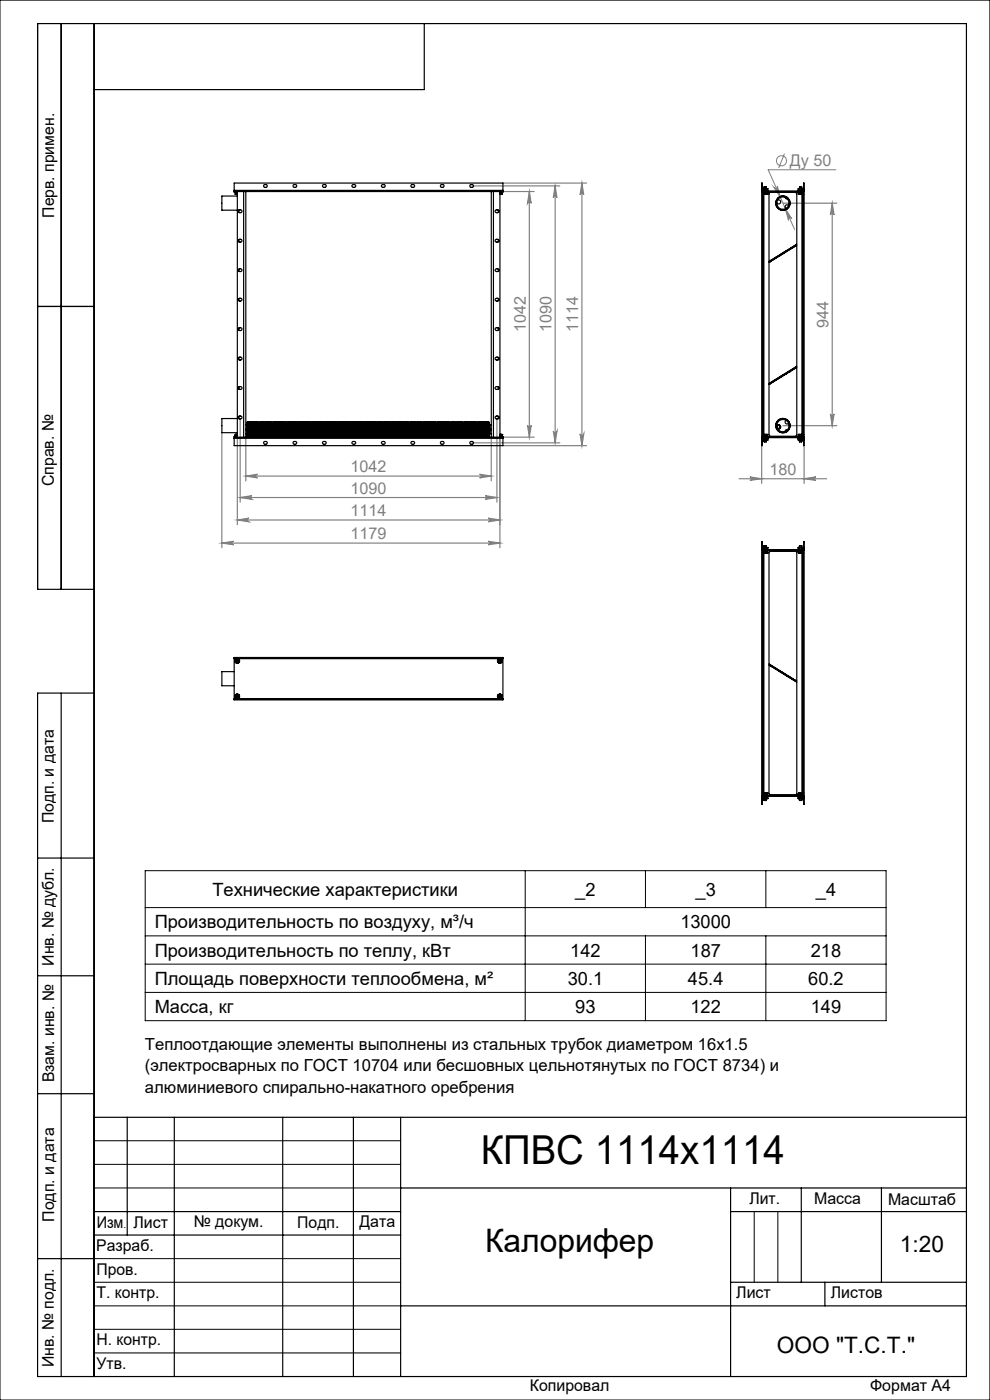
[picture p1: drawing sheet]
<svg xmlns="http://www.w3.org/2000/svg" width="210mm" height="297mm" viewBox="0 0 210 297" stroke-linecap="round" stroke-linejoin="round" font-family="sans-serif">
<defs><g id="words">
<text font-size="8.5" x="102" y="247">КПВС 1114х1114</text>
<text font-size="6.9" x="102.9" y="265.6">Калорифер</text>
<g font-size="4.8">
<text x="190.9" y="265.6">1:20</text>
<text x="164.8" y="287">ООО &quot;Т.С.Т.&quot;</text>
</g>
<g font-size="3.9">
<text x="45.1" y="190.1">Технические характеристики</text>
<text x="122" y="190">_2</text>
<text x="147.5" y="190">_3</text>
<text x="173.1" y="190">_4</text>
<text x="32.8" y="196.9">Производительность по воздуху, м³/ч</text>
<text x="144.3" y="196.9">13000</text>
<text x="32.8" y="202.9">Производительность по теплу, кВт</text>
<text x="121" y="202.9">142</text>
<text x="146.5" y="202.9">187</text>
<text x="172" y="202.9">218</text>
<text x="32.8" y="208.9">Площадь поверхности теплообмена, м²</text>
<text x="120.4" y="208.9">30.1</text>
<text x="145.9" y="208.9">45.4</text>
<text x="171.4" y="208.9">60.2</text>
<text x="32.8" y="214.9">Масса, кг</text>
<text x="122" y="214.9">93</text>
<text x="146.5" y="214.9">122</text>
<text x="172" y="214.9">149</text>
</g>
<g font-size="3.5">
<text x="30.7" y="222.8">Теплоотдающие элементы выполнены из стальных трубок диаметром 16x1.5</text>
<text x="30.7" y="227.3">(электросварных по ГОСТ 10704 или бесшовных цельнотянутых по ГОСТ 8734) и</text>
<text x="30.7" y="231.8">алюминиевого спирально-накатного оребрения</text>
</g>
<g font-size="3.4" fill="#808080">
<text x="167.6" y="35.2">Ду 50</text>
<text x="111.6" y="70.5" transform="rotate(-90 111.6 70.5)">1042</text>
<text x="117" y="70.5" transform="rotate(-90 117 70.5)">1090</text>
<text x="122.7" y="70.5" transform="rotate(-90 122.7 70.5)">1114</text>
<text x="175.8" y="69.5" transform="rotate(-90 175.8 69.5)">944</text>
<text x="74.4" y="100.2">1042</text>
<text x="163.2" y="100.8">180</text>
<text x="74.4" y="104.7">1090</text>
<text x="74.4" y="109.5">1114</text>
<text x="74.4" y="114.4">1179</text>
</g>
<g font-size="3.4">
<text x="11.5" y="46.2" transform="rotate(-90 11.5 46.2)">Перв. примен.</text>
<text x="11.4" y="103.2" transform="rotate(-90 11.4 103.2)">Справ. №</text>
<text x="11.4" y="174.7" transform="rotate(-90 11.4 174.7)">Подп. и дата</text>
<text x="11.5" y="204.9" transform="rotate(-90 11.5 204.9)">Инв. № дубл.</text>
<text x="11.5" y="229.6" transform="rotate(-90 11.5 229.6)">Взам. инв. №</text>
<text x="159" y="255.5">Лит.</text>
<text x="172.7" y="255.5">Масса</text>
<text x="188.4" y="255.6">Масштаб</text>
<text x="11.5" y="259.2" transform="rotate(-90 11.5 259.2)">Подп. и дата</text>
<text x="20.5" y="260.4">Изм</text>
<text x="28.3" y="260.4">Лист</text>
<text x="41.1" y="260.4">№ докум.</text>
<text x="63.1" y="260.4">Подп.</text>
<text x="76.2" y="260.4">Дата</text>
<text x="20.4" y="265.4">Разраб.</text>
<text x="20.5" y="275.4">Т. контр.</text>
<text x="20.5" y="270.4">Пров.</text>
<text x="156.2" y="275.4">Лист</text>
<text x="176.2" y="275.4">Листов</text>
<text x="20.5" y="285.4">Н. контр.</text>
<text x="11.4" y="290" transform="rotate(-90 11.4 290)">Инв. № подл.</text>
<text x="20.5" y="290.4">Утв.</text>
<text x="112.4" y="295">Копировал</text>
<text x="184.6" y="295">Формат А4</text>
</g>
<text font-size="2.1" x="26.2" y="260.4">.</text>
</g></defs>
<g fill="none" stroke="#808080" stroke-width=".21">
<path d="M164.2 39.8a.39 .39 0 0 0 .5 .1 .39 .39 0 0 0 .2-.4l.7 2.4zM166.4 32.6l-1.2 3.1M177.3 36h-14.4l5.7 12.7M166.6 44.3l1.4 2.1a.39 .39 0 0 0-.5-.2 .39 .39 0 0 0-.2 .5z"/>
<circle cx="165.8" cy="34.1" r="1.08"/>
</g>
<g fill="none" stroke="#808080" stroke-width=".25">
<path d="M100.2 39.4h18.5M106.7 38.8h17.7M117.8 39.4v54.5M117.8 39.4l.3 2.5a.39 .39 0 0 0-.3-.3 .39 .39 0 0 0-.4 .3zM123.4 38.8l.4 2.5a.39 .39 0 0 0-.4-.3 .39 .39 0 0 0-.4 .3zM123.4 38.8v55.7M106.7 40.6h6.6M112.3 40.6v52.1M112.3 40.6l.4 2.5a.39 .39 0 0 0-.4-.3 .39 .39 0 0 0-.4 .3zM166.1 43.1h11.4M176.5 43.1l.4 2.5a.39 .39 0 0 0-.4-.4 .39 .39 0 0 0-.4 .4zM176.5 43.1v47.2"/>
<path d="M47.1 91.8v24.4M50.3 92.7v18.6M50.9 88.9v17.6M52.1 92.7v9.3M100.2 93.9h18.5M104.2 92.7v9.3M105.4 88.9v17.6M106 92.7v23.5M106.7 92.7h6.6M106.7 94.5h17.7M111.9 90.2a.39 .39 0 0 0 .4 .4 .39 .39 0 0 0 .4-.4l-.4 2.5zM117.4 91.4a.39 .39 0 0 0 .4 .4 .39 .39 0 0 0 .3-.4l-.3 2.5z"/>
<path d="M123 92a.39 .39 0 0 0 .4 .4 .39 .39 0 0 0 .4-.4l-.4 2.5zM161.6 94.5v8M166.1 90.3h11.4M170.6 94.5v8M176.1 87.8a.39 .39 0 0 0 .4 .4 .39 .39 0 0 0 .4-.4l-.4 2.5zM47.1 115.2l2.5-.4a.37 .37 0 0 0-.4 .4 .37 .37 0 0 0 .4 .4zM47.1 115.2h58.9M50.3 110.3l2.5-.4a.39 .39 0 0 0-.3 .4 .39 .39 0 0 0 .3 .4zM50.3 110.3h55.7M50.9 105.5h54.5M50.9 105.5l2.5-.3a.39 .39 0 0 0-.3 .3 .39 .39 0 0 0 .3 .4zM52.1 101l2.5-.4a.39 .39 0 0 0-.3 .4 .39 .39 0 0 0 .3 .4z"/>
<path d="M52.1 101h52.1M101.7 100.6l2.5 .4-2.5 .4a.39 .39 0 0 0 .4-.4 .39 .39 0 0 0-.4-.4zM102.9 105.2l2.5 .3-2.5 .4a.39 .39 0 0 0 .4-.4 .39 .39 0 0 0-.4-.3zM103.5 109.9l2.5 .4-2.5 .4a.39 .39 0 0 0 .4-.4 .39 .39 0 0 0-.4-.4zM103.5 114.8l2.5 .4-2.5 .4a.37 .37 0 0 0 .4-.4 .37 .37 0 0 0-.4-.4zM156.8 101.6h18.6M159.1 101.2l2.5 .4-2.5 .3a.37 .37 0 0 0 .3-.4 .37 .37 0 0 0-.3-.3zM170.6 101.6l2.5-.4a.37 .37 0 0 0-.4 .3 .37 .37 0 0 0 .4 .4z"/>
</g>
<g fill="none" stroke="#000" stroke-width=".21">
<path d="M0 0h210v297h-210zM30.8 184.7h157.2v31.8h-157.2zM30.8 198.5h157.2M30.8 192.5h157.2M111.4 184.7v31.8M136.9 184.7v7.8M136.9 198.5v18M162.5 184.7v7.8M162.5 198.5v18M30.8 204.5h157.2M30.8 210.5h157.2M20 242h65"/>
<path d="M20 247h65M20 252h65M160 257v15M165 257v15M20 267h65M20 272h65M20 277h65M20 282h65M20 287h65"/>
</g>
<g fill="none" stroke="#000" stroke-width=".25">
<path d="M13 5v120M20 5v287M90 5v14h-70M8 65h12M20 125h-12v-120h197v287h-197v-145h12M13 147v145M8 182h12M8 207h12M8 232h12M20 237h185M27 237v25M37 237v55"/>
<path d="M60 237v55M75 237v55M85 237v55M20 257h65M85 252h120M155 252v40M155 257h50M170 252v20M187 252v20M8 267h12M20 262h65M85 277h120"/>
<path d="M155 272h50M175 272v5"/>
</g>
<g fill="#808080">
<path d="M166.6 44.3l.7 2.4a.39 .39 0 0 1 .2-.5 .39 .39 0 0 1 .5 .2zM164.2 39.8l1.4 2.1-.7-2.4a.39 .39 0 0 1-.2 .5 .39 .39 0 0 1-.5-.2z"/>
<path d="M103.5 114.8l2.5 .4-2.5 .4a.37 .37 0 0 0 .4-.4 .37 .37 0 0 0-.4-.4zM47.1 115.2l2.5-.4a.37 .37 0 0 0-.4 .4 .37 .37 0 0 0 .4 .4z"/>
<path d="M159.1 101.2l2.5 .4-2.5 .3a.37 .37 0 0 0 .3-.4 .37 .37 0 0 0-.3-.3zM170.6 101.6l2.5-.4a.37 .37 0 0 0-.4 .3 .37 .37 0 0 0 .4 .4z"/>
<path d="M117.4 91.4a.39 .39 0 0 0 .4 .4 .39 .39 0 0 0 .3-.4l-.3 2.5zM117.8 39.4l.3 2.5a.39 .39 0 0 0-.3-.3 .39 .39 0 0 0-.4 .3z"/>
<path d="M112.3 40.6l.4 2.5a.39 .39 0 0 0-.4-.3 .39 .39 0 0 0-.4 .3zM111.9 90.2a.39 .39 0 0 0 .4 .4 .39 .39 0 0 0 .4-.4l-.4 2.5zM123.4 38.8l.4 2.5a.39 .39 0 0 0-.4-.3 .39 .39 0 0 0-.4 .3zM123 92a.39 .39 0 0 0 .4 .4 .39 .39 0 0 0 .4-.4l-.4 2.5zM176.5 43.1l.4 2.5a.39 .39 0 0 0-.4-.4 .39 .39 0 0 0-.4 .4zM176.1 87.8a.39 .39 0 0 0 .4 .4 .39 .39 0 0 0 .4-.4l-.4 2.5z"/>
<path d="M52.1 101l2.5-.4a.39 .39 0 0 0-.3 .4 .39 .39 0 0 0 .3 .4zM101.7 100.6l2.5 .4-2.5 .4a.39 .39 0 0 0 .4-.4 .39 .39 0 0 0-.4-.4zM50.3 110.3l2.5-.4a.39 .39 0 0 0-.3 .4 .39 .39 0 0 0 .3 .4zM103.5 109.9l2.5 .4-2.5 .4a.39 .39 0 0 0 .4-.4 .39 .39 0 0 0-.4-.4z"/>
<path d="M50.9 105.5l2.5-.3a.39 .39 0 0 0-.3 .3 .39 .39 0 0 0 .3 .4zM102.9 105.2l2.5 .3-2.5 .4a.39 .39 0 0 0 .4-.4 .39 .39 0 0 0-.4-.3z"/>
</g>
<g fill="none" stroke="#000" stroke-width=".25">
<path d="M68.5 39.2h.5a.3 .3 0 0 1 .2 .3 .3 .3 0 0 1-.3 .3l-.4-.2zM74.7 39.3l.1-.1a.39 .39 0 0 1 .5-.1 .39 .39 0 0 1 .1 .5l-.2 .1a.37 .37 0 0 1-.4 0 .37 .37 0 0 1-.1-.4zM80.9 39.3l.2-.1a.37 .37 0 0 1 .5 0 .37 .37 0 0 1 0 .5 .37 .37 0 0 1-.5 0zM162.1 39.7h.5M162.1 39.7v.7M162.5 39.6l-.4 .1M162.5 39.6l.1 .1M162.6 39.7l-.1 .7M169.6 39.7h.5M169.6 39.7v.7M169.6 39.6l.5 .1M169.6 39.6v.1"/>
<path d="M170.1 39.7v.7M49.7 40.4v.2M49.7 40.4v-1.6h57v1.6M49.7 40.6v.2h.6M49.7 40.4h57M49.7 40.6h2M49.8 40.8l.5 .1M49.9 41.2h.1M49.9 41.2h.4M49.9 40.9v.3M50 41.2h.3M50 40.9v.3"/>
<path d="M50.3 41.2h.1M50.3 40.9v.3M50.3 41.6h-3.2v3h3.2M50.3 40.6v52.1M50.6 50.9l.2-.1a.35 .35 0 0 1 .4 0 .35 .35 0 0 1 0 .5 .35 .35 0 0 1-.4 .1l-.2-.2zM50.6 44.7l.2-.2a.37 .37 0 0 1 .5 .1 .37 .37 0 0 1-.1 .5 .37 .37 0 0 1-.5 0zM50.6 57.1h.1a.37 .37 0 0 1 .5 0 .37 .37 0 0 1 0 .5 .37 .37 0 0 1-.5 0l-.2-.3zM50.6 44.6h.1M50.7 44.6h.1M50.7 44.6v.5M50.7 50.8v.5M50.7 57.1v.5"/>
<path d="M51.7 40.6h53M51.7 40.6v52.1M52.1 40.6v52.1M104.2 40.6v52.1M104.7 40.6h2M104.7 40.6v52.1M105.2 50.8a.37 .37 0 0 1 .5 0 .37 .37 0 0 1 0 .5 .37 .37 0 0 1-.5 .1 .31 .31 0 0 1-.2-.3 .31 .31 0 0 1 .2-.3zM105.2 44.6a.37 .37 0 0 1 .5 0 .37 .37 0 0 1 0 .5 .39 .39 0 0 1-.5 0 .39 .39 0 0 1-.1-.4zM105.2 57.1a.36 .36 0 0 1 .5 0 .36 .36 0 0 1 0 .5 .39 .39 0 0 1-.5 0 .39 .39 0 0 1-.1-.4zM105.7 44.6v.5M105.7 50.8v.5M105.7 57.1v.5"/>
<path d="M106 41.2h.1M106 40.6v52.1M106.1 41.2h.3M106.4 41.2h.1M106.4 40.9v.3M106.5 40.9v.3h-.5M106.5 40.8l-.5 .1M106.7 40.4v.2M106.7 40.6v.2h-.7M161.6 40.4l.2 .2M161.6 40.6h9v52.1h-9zM161.6 40.4v-1.6l.1 1.6"/>
<path d="M161.6 40.4h.1M161.7 40.4v.1h8.7l.1-.1M161.8 40.6h.1M161.8 40.8h8.6M161.9 40.4h.1M161.9 40.4h.2M161.9 40.1h.2M161.9 40.1h.1M161.9 40.1h.9M161.9 41.2h.1M161.9 41.2h.2M161.9 41.2h.9"/>
<path d="M161.9 40.1v.3M161.9 40.9v.3M161.9 40.4v.1M162 41.2v50.9M162.1 40.4h.1M162.1 41.2h.1M162.1 40.9v.3M162.1 40.4h.4M162.1 40.1h.5M162.1 40.1v.3M162.1 41.2h.4M162.5 40.4h.1"/>
<path d="M162.5 41.2h.1M162.5 40.9v.3M162.6 40.4h.2M162.6 40.1h.2M162.6 41.2h.2M162.6 40.1v.3M162.6 40.9v.3M162.8 41.2h.1M162.8 40.9v.3M162.8 40.4h.1M162.8 40.1h.1M162.8 40.8l-1 .1"/>
<path d="M162.8 40.5h-1v52.5h1M162.8 40.1v.4M162.8 40.4l-.1 .1M163.1 55.7l5.9-3.7v25.7l-5.9 3.7zM163.3 55.4v.1M163.3 40.8h5.5l.2 .3v10.7l-5.9 3.7v-14.4zM164.9 42.5a.43 .43 0 0 1 .6 .1 .43 .43 0 0 1-.1 .6 .43 .43 0 0 1-.6-.2M166.5 41.9l.2 .2 .3 .1M166.6 41.7h-.1M167 44.3h.1M167.2 42.1h.1M167.3 43.6a.43 .43 0 0 0-.6 0 .43 .43 0 0 0 0 .6"/>
<path d="M168.8 52l-5.5 3.4M168.8 52l.1 .1M168.9 52.1l-5.6 3.4M169.3 40.4h.1M169.3 40.4h.2M169.3 40.1h.2M169.3 40.1h.1M169.3 40.1h1M169.3 40.8l1 .1M169.3 40.5h1v52.5h-1M169.3 40.1v.4M169.3 40.4l.1 .1"/>
<path d="M169.4 41.2h.1M169.4 41.2h.9M169.4 40.9v.3M169.5 40.4h.1M169.5 40.1h.5M169.5 41.2h.1M169.5 40.1v.3M169.5 40.9v.3M169.6 40.4h.4M169.6 41.2h.4M169.6 40.9v.3M170 41.2h.1"/>
<path d="M170 40.9v.3M170 40.4h.1M170 40.1h.3M170 40.1v.3M170.1 40.4h.2M170.1 41.2h.2M170.1 40.9v.3M170.1 41.2v50.9M170.3 40.4h.1M170.3 40.1h.1M170.3 41.2h.1M170.3 40.1v.3"/>
<path d="M170.3 40.9v.3M170.3 40.4l-.1 .1M170.4 40.6h.1M170.5 40.4v-1.6l.1 1.6M170.5 40.4h.1M170.6 40.4l-.3 .2M50.6 63.4l.2-.1a.36 .36 0 0 1 .5 .1 .36 .36 0 0 1-.1 .5 .36 .36 0 0 1-.5-.1zM50.6 75.8h.2a.37 .37 0 0 1 .5 .1 .37 .37 0 0 1-.1 .5 .37 .37 0 0 1-.5-.1l-.2-.2zM50.6 69.6l.2-.1a.37 .37 0 0 1 .5 .1 .37 .37 0 0 1-.1 .5 .37 .37 0 0 1-.5 0l-.2-.3zM50.7 63.3v.5M50.7 69.6v.5M50.7 75.8v.5"/>
<path d="M105.2 69.6a.39 .39 0 0 1 .4-.1 .39 .39 0 0 1 .2 .5l-.2 .1a.35 .35 0 0 1-.5 0 .35 .35 0 0 1 .1-.5zM105.2 75.8a.39 .39 0 0 1 .4 0 .39 .39 0 0 1 .2 .4l-.1 .1a.37 .37 0 0 1-.5 0 .37 .37 0 0 1 0-.5zM105.2 63.3a.39 .39 0 0 1 .4 0 .39 .39 0 0 1 .2 .4l-.1 .1a.36 .36 0 0 1-.5 0 .36 .36 0 0 1 0-.5zM105.7 63.3v.5M105.7 69.6v.5M105.7 75.8v.5M165.5 79.9h.1M166.5 79.2v.1M166.6 79.4h.1M167.3 78.8h.1M167.4 78.9h.1M168.8 77.9l-5.5 3.4"/>
<path d="M168.8 77.9l.1 .1M168.9 78l-5.6 3.4M49.7 92.7v.3M49.7 93h57M49.7 92.7h2M49.7 93v1.5h57v-1.5M49.9 92.1l.4 .1M49.9 92.2h.1M49.9 92.1v.4M50 92.2h.3M50 92.2v.3M50.3 92.2v.3"/>
<path d="M50.3 88.8h-3.2v3h3.2M50.3 92.5l-.5 .1M50.3 92.6h-.6v.1M50.6 88.4l.2-.1a.35 .35 0 0 1 .4 0 .35 .35 0 0 1 0 .5 .35 .35 0 0 1-.4 .1l-.2-.2zM50.6 82.2l.2-.2a.37 .37 0 0 1 .5 .1 .37 .37 0 0 1-.1 .5 .37 .37 0 0 1-.5 0zM50.6 88.8h.1M50.7 88.8h.1M50.7 82.1v.5M50.7 88.3v.5M51.7 92.7h53M52.1 90.9h.3M52.1 90.2h.3"/>
<path d="M52.1 92h.3M52.1 91.2h.3M52.5 92.6h.1M52.5 90.6h.1M52.5 89.6h.1M52.5 90.6v2M52.5 89.6v1M52.5 89.6l-.1 1.5M52.5 90.6v.6M52.5 89.6v.5M52.5 91.2v.8M52.5 90.1v.9"/>
<path d="M52.5 92v.6M52.5 92h.2M52.5 91.2h.2M52.5 91v.1M52.5 91h.2M52.5 90.1h.2M52.7 91.2v.8M52.7 90.1v.9M52.7 92v.6M52.7 91v.1M52.7 92.6h.1M52.7 90.6h.1"/>
<path d="M52.7 89.6h.1M52.7 90.6v2M52.7 89.6v1M52.7 90.6v.6M52.7 89.6v.5M52.7 92h.2M52.7 91.2h.2M52.7 91h.2M52.7 90.1h.2M52.9 91.2v.8M52.9 90.1v.9M52.9 92l.1 .6"/>
<path d="M52.9 91v.1M53 92.6h.1M53 90.6h.1M53 89.6h.1M53 90.6v1M53 91.6v1M53 89.6v1M53 90.6v.6M53 89.6v.5M53 90.6l-.1 .6M53 89.6l-.1 .5M53 91.2v.4"/>
<path d="M53 91.6v.4M53 90.1v.9M53 92v.6M53 92h.2M53 91.2h.2M53 91v.1M53 91h.2M53 90.1h.2M53.2 91.2v.8M53.2 90.1v.9M53.2 92v.6M53.2 91v.1"/>
<path d="M53.2 90.6v2M53.2 89.6v1M53.2 92.6h.1M53.2 90.6h.1M53.2 90.6v.6M53.2 89.6h.1M53.2 89.6v.5M53.2 91.2v.4M53.2 91.6v.4M53.2 90.6v1M53.2 91.6v1M53.2 90.1v.9h.2"/>
<path d="M53.2 92h.2M53.2 91.2h.2M53.2 90.1h.2M53.4 91.2v.8M53.4 90.1v.9M53.4 92v.6M53.4 91v.1M53.4 90.6v2M53.4 89.6v1M53.4 92.6h.1M53.4 90.6h.1M53.4 90.6v.6"/>
<path d="M53.4 89.6h.1M53.4 89.6v.5M53.5 91.2v.4M53.5 91.6v.4M53.5 90.6v1M53.5 91.6v1M53.5 90.1v.9h1.2v-.9M53.5 89.6v1M53.5 89.6v.5M53.5 90.6v.6M53.5 92v.6M53.5 92h1.2"/>
<path d="M53.5 91.2h1.2M53.5 90.1h1.2M53.7 90.6v2M53.7 89.6v1M53.7 89.6v1.4M53.7 92.6h.1M53.7 90.6h.1M53.7 89.6h.1M53.7 90.6v1M53.7 91.6v1M53.9 90.6v2M53.9 89.6v1"/>
<path d="M53.9 89.6v1.4M53.9 92.6h.1M53.9 90.6h.1M53.9 89.6h.1M54 90.6v1M54 91.6v1M54 89.6v1.4M54 89.6v1M54.2 91.2v.8M54.2 90.1v.9zM54.2 92.6h.1M54.2 90.6h.1"/>
<path d="M54.2 89.6v.5M54.2 90.6v.6M54.2 92v.6M54.2 89.6h.1M54.2 91.2v.4M54.2 91.6v.4M54.2 90.6v1M54.2 91.6v1M54.2 89.6v1M54.4 90.6v2M54.4 89.6v1M54.4 89.6v1.4"/>
<path d="M54.4 92.6h.1M54.4 90.6h.1M54.4 89.6h.1M54.5 90.6v1M54.5 91.6v1M54.5 89.6v1.4M54.5 89.6v1M54.7 90.6v2M54.7 91.2v.8M54.7 89.6v1M54.7 92.6h.1M54.7 90.6h.1"/>
<path d="M54.7 89.6v.5M54.7 90.6v.6M54.7 92v.6M54.7 89.6h.1M54.7 90.6v1M54.7 91.6v1M54.7 90.6l.1 .6M54.7 89.6l.1 .5M54.8 91.2v.4M54.8 91.6v.4M54.8 90.1v.9M54.8 92l-.1 .6"/>
<path d="M54.8 92h.1M54.8 91.2h.1M54.8 91l-.1 .1M54.8 90.1h.1M54.9 91.2v.8M54.9 90.1v.9h-.1M54.9 92.6h.1M54.9 90.6h.1M54.9 89.6v.5M54.9 90.6v.6M54.9 92v.6M54.9 89.6h.1"/>
<path d="M55 90.6v2M55 89.6v1M55 90.6v.6M55 89.6v.5M55 91.2v.8M55 90.1v.9M55 92v.6M55 92h.2M55 91.2h.2M55 91v.1M55 91h.2M55 90.1h.2"/>
<path d="M55.2 91.2v.8M55.2 90.1v.9M55.2 92v.6M55.2 91v.1M55.2 92.6h.1M55.2 90.6h.1M55.2 89.6h.1M55.2 90.6v2M55.2 89.6v1M55.2 90.6v.6M55.2 89.6v.5M55.2 92h.2"/>
<path d="M55.2 91.2h.2M55.2 91h.2M55.2 90.1h.2M55.4 91.2v.8M55.4 90.1v.9M55.4 92l.1 .6M55.4 91v.1M55.5 92.6h.1M55.5 90.6h.1M55.5 89.6h.1M55.5 90.6v1M55.5 91.6v1"/>
<path d="M55.5 89.6v1M55.5 90.6v.6M55.5 90.6l-.1 .6M55.5 89.6v.5M55.5 89.6l-.1 .5M55.5 91.2v.4M55.5 91.6v.4M55.5 90.1v.9M55.5 92v.6M55.5 92h.2M55.5 91.2h.2M55.5 91v.1"/>
<path d="M55.5 91h.2M55.5 90.1h.2M55.7 91.2v.8M55.7 90.1v.9M55.7 92v.6M55.7 91v.1M55.7 92.6h.1M55.7 90.6h.1M55.7 89.6h.1M55.7 90.6v2M55.7 89.6v1M55.7 90.6v.6"/>
<path d="M55.7 89.6v.5M55.7 92h.2M55.7 91.2h.2M55.7 91h.2M55.7 90.1h.2M55.9 91.2v.8M55.9 90.1v.9M55.9 92l.1 .6M55.9 91v.1M56 90.6v2M56 89.6v1M56 92.6h.1"/>
<path d="M56 90.6h.1M56 90.6l-.1 .6M56 89.6h.1M56 89.6l-.1 .5M56 91.2v.4M56 91.6v.4M56 90.6v1M56 91.6v1M56 90.1v.9h.2M56 89.6v.5M56 90.6v.6M56 92v.6"/>
<path d="M56 92h.2M56 91.2h.2M56 90.1h.2M56.2 91.2v.8M56.2 90.1v.9M56.2 92v.6M56.2 91v.1M56.2 89.6v1M56.2 92.6h.1M56.2 90.6h.1M56.2 90.6v.6M56.2 89.6h.1"/>
<path d="M56.2 89.6v.5M56.2 91.2v.4M56.2 91.6v.4M56.2 90.6v1M56.2 91.6v1M56.2 90.1v.9h1.5v-.9M56.2 92h1.5M56.2 91.2h1.5M56.2 90.1h1.5M56.4 90.6v2M56.4 89.6v1M56.4 89.6v1.4"/>
<path d="M56.4 92.6h.1M56.4 90.6h.1M56.4 89.6h.1M56.5 90.6v1M56.5 91.6v1M56.5 89.6v1.4M56.5 89.6v1M56.7 90.6v2M56.7 89.6v1M56.7 89.6v1.4M56.7 92.6h.1M56.7 90.6h.1"/>
<path d="M56.7 89.6h.1M56.7 90.6v1M56.7 91.6v1M56.9 91.2v.8M56.9 90.1l.1 .9zM56.9 92.6h.1M56.9 90.6h.1M56.9 89.6v.5M56.9 90.6v.6M56.9 92v.6M56.9 89.6h.1M57 91.2v.4"/>
<path d="M57 91.6v.4M57 90.6v1M57 91.6v1M57 89.6v1M57.2 90.6v2M57.2 89.6v1M57.2 89.6v1.4M57.2 92.6h.1M57.2 90.6h.1M57.2 89.6h.1M57.2 90.6v1M57.2 91.6v1"/>
<path d="M57.4 90.6v2M57.4 89.6v1M57.4 89.6v1.4M57.4 92.6h.1M57.4 90.6h.1M57.4 89.6h.1M57.5 90.6v1M57.5 91.6v1M57.5 89.6v1M57.5 89.6v1.4M57.7 91.2v.8M57.7 92.6h.1"/>
<path d="M57.7 90.6h.1M57.7 89.6v.5M57.7 90.6v.6M57.7 92v.6M57.7 89.6h.1M57.7 90.6v2M57.7 89.6v1M57.7 90.1v.9M57.7 92h.2M57.7 91.2h.2M57.7 91v.1M57.7 91h.2"/>
<path d="M57.7 90.1h.2M57.9 91.2v.8M57.9 90.1v.9M57.9 92l.1 .6M57.9 91v.1M58 92.6h.1M58 90.6h.1M58 89.6h.1M58 90.6v2M58 89.6v1M58 90.6l-.1 .6M58 90.6v.6"/>
<path d="M58 89.6v.5M58 89.6l-.1 .5M58 91.2v.8M58 90.1v.9M58 92v.6M58 92h.2M58 91.2h.2M58 91v.1M58 91h.2M58 90.1h.2M58.2 91.2v.8M58.2 90.1v.9"/>
<path d="M58.2 92v.6M58.2 91v.1M58.2 92.6h.1M58.2 90.6h.1M58.2 89.6h.1M58.2 90.6v1M58.2 91.6v1M58.2 89.6v1M58.2 90.6v.6M58.2 89.6v.5M58.2 91.2v.4M58.2 91.6v.4"/>
<path d="M58.2 92h.2M58.2 91.2h.2M58.2 91h.2M58.2 90.1h.2M58.4 91.2v.8M58.4 90.1v.9M58.4 92l.1 .6M58.4 91v.1M58.5 92.6h.1M58.5 90.6h.1M58.5 89.6h.1M58.5 90.6v2"/>
<path d="M58.5 89.6v1M58.5 90.6l-.1 .6M58.5 90.6v.6M58.5 89.6l-.1 .5M58.5 89.6v.5M58.5 91.2v.8M58.5 90.1v.9M58.5 92v.6M58.5 92h.2M58.5 91.2h.2M58.5 91v.1M58.5 91h.2"/>
<path d="M58.5 90.1h.2M58.7 91.2v.8M58.7 90.1v.9M58.7 92v.6M58.7 91v.1M58.7 92.6h.1M58.7 90.6h.1M58.7 89.6h.1M58.7 90.6v2M58.7 89.6v1M58.7 90.6v.6M58.7 89.6v.5"/>
<path d="M58.7 92h.2M58.7 91.2h.2M58.7 91h.2M58.7 90.1h.2M58.9 91.2v.8M58.9 90.1v.9M58.9 92v.6M58.9 91v.1M58.9 92.6h.1M58.9 90.6h.1M58.9 90.6v.6M58.9 89.6h.1"/>
<path d="M58.9 89.6v.5M59 91.2v.4M59 91.6v.4M59 90.6v1M59 91.6v1M59 90.1v.9h.2M59 89.6v1M59 89.6v.5M59 90.6v.6M59 92v.6M59 92h.2M59 91.2h.2"/>
<path d="M59 90.1h.2M59.2 91.2v.8M59.2 90.1v.9M59.2 92v.6M59.2 91v.1M59.2 90.6v2M59.2 89.6v1M59.2 92.6h.1M59.2 90.6h.1M59.2 90.6v.6M59.2 89.6h.1M59.2 89.6v.5"/>
<path d="M59.2 90.6v1M59.2 91.6v1M59.2 91.2v.4M59.2 91.6v.4M59.2 90.1v.9h1.2v-.9M59.2 92h1.2M59.2 91.2h1.2M59.2 90.1h1.2M59.4 90.6v2M59.4 89.6v1M59.4 89.6v1.4M59.4 92.6h.1"/>
<path d="M59.4 90.6h.1M59.4 89.6h.1M59.5 90.6v1M59.5 91.6v1M59.5 89.6v1.4M59.5 89.6v1M59.7 91.2v.8M59.7 90.1v.9zM59.7 92.6h.1M59.7 90.6h.1M59.7 89.6v.5M59.7 90.6v.6"/>
<path d="M59.7 92v.6M59.7 89.6h.1M59.7 90.6v1M59.7 91.6v1M59.7 91.2v.4M59.7 91.6v.4M59.7 89.6v1M59.9 90.6v2M59.9 89.6v1M59.9 89.6v1.4M59.9 92.6h.1M59.9 90.6h.1"/>
<path d="M59.9 89.6h.1M60 90.6v1M60 91.6v1M60 89.6v1.4M60 89.6v1M60.2 90.6v2M60.2 89.6v1M60.2 89.6v1.4M60.2 92.6h.1M60.2 90.6h.1M60.2 89.6h.1M60.2 90.6v1"/>
<path d="M60.2 91.6v1M60.4 91.2v.8M60.4 89.6v1M60.4 92.6h.1M60.4 90.6h.1M60.4 89.6v.5M60.4 90.6v.6M60.4 92v.6M60.4 89.6h.1M60.5 90.6v2M60.5 90.6v.6M60.5 89.6v.5"/>
<path d="M60.5 91.2v.8M60.5 90.1v.9M60.5 92v.6M60.5 92h.2M60.5 91.2h.2M60.5 91v.1M60.5 90.1h.2M60.7 90.6v2M60.7 91.2v.8M60.7 89.6v1M60.7 90.1v.9h-.2M60.7 92.6h.1"/>
<path d="M60.7 90.6h.1M60.7 89.6v.5M60.7 90.6v.6M60.7 92v.6M60.7 89.6h.1M60.7 90.1v.9M60.7 92h.2M60.7 91.2h.2M60.7 91v.1M60.7 91h.2M60.7 90.1h.2M60.9 91.2v.8"/>
<path d="M60.9 90.1v.9M60.9 92l.1 .6M60.9 91v.1M61 92.6h.1M61 90.6h.1M61 89.6h.1M61 90.6v1M61 91.6v1M61 89.6v1M61 90.6v.6M61 90.6l-.1 .6M61 89.6l-.1 .5"/>
<path d="M61 89.6v.5M61 91.2v.4M61 91.6v.4M61 90.1v.9M61 92v.6M61 92h.2M61 91.2h.2M61 91v.1M61 91h.2M61 90.1h.2M61.2 91.2v.8M61.2 90.1v.9"/>
<path d="M61.2 92v.6M61.2 91v.1M61.2 92.6h.1M61.2 90.6h.1M61.2 89.6h.1M61.2 90.6v2M61.2 89.6v1M61.2 90.6v.6M61.2 89.6v.5M61.2 92h.2M61.2 91.2h.2M61.2 91h.2"/>
<path d="M61.2 90.1h.2M61.4 91.2v.8M61.4 90.1v.9M61.4 92l.1 .6M61.4 91v.1M61.5 92.6h.1M61.5 90.6h.1M61.5 89.6h.1M61.5 90.6v2M61.5 89.6v1M61.5 89.6v.5M61.5 90.6v.6"/>
<path d="M61.5 90.6l-.1 .6M61.5 89.6l-.1 .5M61.5 91.2v.8M61.5 90.1v.9M61.5 92v.6M61.5 92h.2M61.5 91.2h.2M61.5 91v.1M61.5 91h.2M61.5 90.1h.2M61.7 91.2v.8M61.7 90.1v.9"/>
<path d="M61.7 92v.6M61.7 91v.1M61.7 92.6h.1M61.7 90.6h.1M61.7 90.6v.6M61.7 89.6h.1M61.7 89.6v.5M61.7 91.2v.4M61.7 91.6v.4M61.7 90.6v1M61.7 91.6v1M61.7 90.1v.9h.2"/>
<path d="M61.7 89.6v1M61.7 92h.2M61.7 91.2h.2M61.7 90.1h.2M61.9 91.2v.8M61.9 90.1v.9M61.9 92v.6M61.9 91v.1M61.9 90.6v2M61.9 89.6v1M61.9 92.6h.1M61.9 90.6h.1"/>
<path d="M61.9 90.6v.6M61.9 89.6h.1M61.9 89.6v.5M62 91.2v.4M62 91.6v.4M62 90.6v1M62 91.6v1M62 89.6v1M62 90.1v.9h1.4v-.9M62 89.6v.5M62 90.6v.6M62 92v.6"/>
<path d="M62 92h1.4M62 91.2h1.4M62 90.1h1.4M62.2 91.2v.8M62.2 90.1v.9zM62.2 92.6h.1M62.2 90.6h.1M62.2 89.6v.5M62.2 90.6v.6M62.2 92v.6M62.2 89.6h.1M62.2 91.2v.4"/>
<path d="M62.2 91.6v.4M62.2 90.6v1M62.2 91.6v1M62.2 89.6v1M62.4 90.6v2M62.4 89.6v1M62.4 89.6v1.4M62.4 92.6h.1M62.4 90.6h.1M62.4 89.6h.1M62.5 90.6v1M62.5 91.6v1"/>
<path d="M62.5 89.6v1M62.5 89.6v1.4M62.7 90.6v2M62.7 89.6v1M62.7 89.6v1.4M62.7 92.6h.1M62.7 90.6h.1M62.7 89.6h.1M62.7 90.6v1M62.7 91.6v1M62.9 91.2v.8M62.9 89.6v1"/>
<path d="M62.9 90.1l.1 .9zM62.9 92.6h.1M62.9 90.6h.1M62.9 89.6v.5M62.9 90.6v.6M62.9 92v.6M62.9 89.6h.1M63 91.2v.4M63 91.6v.4M63 90.6v1M63 91.6v1M63.2 90.6v2"/>
<path d="M63.2 89.6v1M63.2 89.6v1.4M63.2 92.6h.1M63.2 90.6h.1M63.2 89.6h.1M63.2 90.6v1M63.2 91.6v1M63.4 90.6v2M63.4 91.2v.8M63.4 89.6v1M63.4 92.6h.1M63.4 90.6h.1"/>
<path d="M63.4 89.6v.5M63.4 90.6v.6M63.4 92v.6M63.4 89.6h.1M63.5 90.6v1M63.5 91.6v1M63.5 89.6v1M63.5 90.6v.6M63.5 89.6v.5M63.5 91.2v.4M63.5 91.6v.4M63.5 90.1v.9"/>
<path d="M63.5 92v.6M63.5 92h.2M63.5 91.2h.2M63.5 91v.1M63.5 90.1h.2M63.7 91.2v.8M63.7 90.1v.9h-.2M63.7 92.6h.1M63.7 90.6h.1M63.7 89.6v.5M63.7 90.6v.6M63.7 92v.6"/>
<path d="M63.7 89.6h.1M63.7 90.6v2M63.7 89.6v1M63.7 90.1v.9M63.7 92h.2M63.7 91.2h.2M63.7 91v.1M63.7 91h.2M63.7 90.1h.2M63.9 91.2v.8M63.9 90.1v.9M63.9 92l.1 .6"/>
<path d="M63.9 91v.1M64 92.6h.1M64 90.6h.1M64 89.6h.1M64 90.6v2M64 89.6v1M64 90.6v.6M64 90.6l-.1 .6M64 89.6v.5M64 89.6l-.1 .5M64 91.2v.8M64 90.1v.9"/>
<path d="M64 92v.6M64 92h.2M64 91.2h.2M64 91v.1M64 91h.2M64 90.1h.2M64.2 91.2v.8M64.2 90.1v.9M64.2 92v.6M64.2 91v.1M64.2 92.6h.1M64.2 90.6h.1"/>
<path d="M64.2 89.6h.1M64.2 90.6v1M64.2 91.6v1M64.2 89.6v1M64.2 90.6v.6M64.2 89.6v.5M64.2 91.2v.4M64.2 91.6v.4M64.2 92h.2M64.2 91.2h.2M64.2 91h.2M64.2 90.1h.2"/>
<path d="M64.4 91.2v.8M64.4 90.1v.9M64.4 92l.1 .6M64.4 91v.1M64.5 92.6h.1M64.5 90.6h.1M64.5 89.6h.1M64.5 90.6v2M64.5 89.6v1M64.5 90.6v.6M64.5 90.6l-.1 .6M64.5 89.6v.5"/>
<path d="M64.5 89.6l-.1 .5M64.5 91.2v.8M64.5 90.1v.9M64.5 92v.6M64.5 92h.2M64.5 91.2h.2M64.5 91v.1M64.5 91h.2M64.5 90.1h.2M64.7 91.2v.8M64.7 90.1v.9M64.7 92v.6"/>
<path d="M64.7 91v.1M64.7 90.6v2M64.7 89.6v1M64.7 92.6h.1M64.7 90.6h.1M64.7 89.6v.5M64.7 90.6v.6M64.7 89.6h.1M64.7 91.2v.4M64.7 91.6v.4M64.7 90.6v1M64.7 91.6v1"/>
<path d="M64.7 90.1v.9h.2M64.7 92h.2M64.7 91.2h.2M64.7 90.1h.2M64.9 91.2v.8M64.9 90.1v.9M64.9 92v.6M64.9 91v.1M64.9 92.6h.1M64.9 90.6h.1M64.9 90.6v.6M64.9 89.6h.1"/>
<path d="M64.9 89.6v.5M65 91.2v.4M65 91.6v.4M65 90.6v1M65 91.6v1M65 90.1v.9h1.2v-.9M65 89.6v1M65 89.6v.5M65 90.6v.6M65 92v.6M65 92h1.2M65 91.2h1.2"/>
<path d="M65 90.1h1.2M65.2 90.6v2M65.2 89.6v1M65.2 89.6v1.4M65.2 92.6h.1M65.2 90.6h.1M65.2 89.6h.1M65.2 90.6v1M65.2 91.6v1M65.4 90.6v2M65.4 89.6v1M65.4 89.6v1.4"/>
<path d="M65.4 92.6h.1M65.4 90.6h.1M65.4 89.6h.1M65.5 90.6v1M65.5 91.6v1M65.5 89.6v1.4M65.5 89.6v1M65.7 91.2v.8M65.7 90.1v.9zM65.7 92.6h.1M65.7 90.6h.1M65.7 89.6v.5"/>
<path d="M65.7 90.6v.6M65.7 92v.6M65.7 89.6h.1M65.7 91.2v.4M65.7 91.6v.4M65.7 90.6v1M65.7 91.6v1M65.7 89.6v1M65.9 90.6v2M65.9 89.6v1M65.9 89.6v1.4M65.9 92.6h.1"/>
<path d="M65.9 90.6h.1M65.9 89.6h.1M66 90.6v1M66 91.6v1M66 89.6v1.4M66 89.6v1M66.2 90.6v2M66.2 91.2v.8M66.2 89.6v1M66.2 92.6h.1M66.2 90.6h.1M66.2 89.6v.5"/>
<path d="M66.2 90.6v.6M66.2 92v.6M66.2 89.6h.1M66.2 90.6v1M66.2 91.6v1M66.2 90.6l.1 .6M66.2 89.6l.1 .5M66.3 91.2v.4M66.3 91.6v.4M66.3 90.1v.9M66.3 92l-.1 .6M66.3 92h.1"/>
<path d="M66.3 91.2h.1M66.3 91l-.1 .1M66.3 90.1h.1M66.4 91.2v.8M66.4 90.1v.9h-.1M66.4 92.6h.1M66.4 90.6h.1M66.4 89.6v.5M66.4 90.6v.6M66.4 92v.6M66.4 89.6h.1M66.5 90.6v2"/>
<path d="M66.5 89.6v1M66.5 90.6v.6M66.5 89.6v.5M66.5 91.2v.8M66.5 90.1v.9M66.5 92v.6M66.5 92h.2M66.5 91.2h.2M66.5 91v.1M66.5 91h.2M66.5 90.1h.2M66.7 91.2v.8"/>
<path d="M66.7 90.1v.9M66.7 92v.6M66.7 91v.1M66.7 92.6h.1M66.7 90.6h.1M66.7 89.6h.1M66.7 90.6v2M66.7 89.6v1M66.7 90.6v.6M66.7 89.6v.5M66.7 92h.2M66.7 91.2h.2"/>
<path d="M66.7 91h.2M66.7 90.1h.2M66.9 91.2v.8M66.9 90.1v.9M66.9 92l.1 .6M66.9 91v.1M67 92.6h.1M67 90.6h.1M67 89.6h.1M67 90.6v1M67 91.6v1M67 89.6v1"/>
<path d="M67 90.6v.6M67 90.6l-.1 .6M67 89.6l-.1 .5M67 89.6v.5M67 91.2v.4M67 91.6v.4M67 90.1v.9M67 92v.6M67 92h.2M67 91.2h.2M67 91v.1M67 91h.2"/>
<path d="M67 90.1h.2M67.2 91.2v.8M67.2 90.1v.9M67.2 92v.6M67.2 91v.1M67.2 92.6h.1M67.2 90.6h.1M67.2 89.6h.1M67.2 90.6v2M67.2 89.6v1M67.2 90.6v.6M67.2 89.6v.5"/>
<path d="M67.2 92h.2M67.2 91.2h.2M67.2 91h.2M67.2 90.1h.2M67.4 91.2v.8M67.4 90.1v.9M67.4 92l.1 .6M67.4 91v.1M67.5 90.6v2M67.5 89.6v1M67.5 92.6h.1M67.5 90.6h.1"/>
<path d="M67.5 90.6l-.1 .6M67.5 89.6h.1M67.5 89.6l-.1 .5M67.5 91.2v.4M67.5 91.6v.4M67.5 90.6v1M67.5 91.6v1M67.5 90.1v.9h.2M67.5 89.6v.5M67.5 90.6v.6M67.5 92v.6M67.5 92h.2"/>
<path d="M67.5 91.2h.2M67.5 90.1h.2M67.7 91.2v.8M67.7 90.1v.9M67.7 92v.6M67.7 91v.1M67.7 92.6h.1M67.7 90.6h.1M67.7 90.6v.6M67.7 89.6h.1M67.7 89.6v.5M67.7 91.2v.4"/>
<path d="M67.7 91.6v.4M67.7 90.6v1M67.7 91.6v1M67.7 90.1v.9h1.5v-.9M67.7 89.6v1M67.7 92h1.5M67.7 91.2h1.5M67.7 90.1h1.5M67.9 90.6v2M67.9 89.6v1M67.9 89.6v1.4M67.9 92.6h.1"/>
<path d="M67.9 90.6h.1M67.9 89.6h.1M68 90.6v1M68 91.6v1M68 89.6v1.4M68 89.6v1M68.2 90.6v2M68.2 89.6v1M68.2 89.6v1.4M68.2 92.6h.1M68.2 90.6h.1M68.2 89.6h.1"/>
<path d="M68.2 90.6v1M68.2 91.6v1M68.4 91.2v.8M68.4 90.1l.1 .9zM68.4 92.6h.1M68.4 90.6h.1M68.4 89.6v.5M68.4 90.6v.6M68.4 92v.6M68.4 89.6h.1M68.5 93.7h.5a.3 .3 0 0 1 .2 .3 .3 .3 0 0 1-.3 .3l-.4-.1zM68.5 91.2v.4"/>
<path d="M68.5 91.6v.4M68.5 90.6v1M68.5 91.6v1M68.5 89.6v1M68.7 90.6v2M68.7 89.6v1M68.7 89.6v1.4M68.7 92.6h.1M68.7 90.6h.1M68.7 89.6h.1M68.7 90.6v1M68.7 91.6v1"/>
<path d="M68.9 90.6v2M68.9 89.6v1M68.9 89.6v1.4M68.9 92.6h.1M68.9 90.6h.1M68.9 89.6h.1M69 90.6v1M69 91.6v1M69 89.6v1.4M69 89.6v1M69.2 91.2v.8M69.2 92.6h.1"/>
<path d="M69.2 90.6h.1M69.2 89.6v.5M69.2 90.6v.6M69.2 92v.6M69.2 89.6h.1M69.2 90.6v2M69.2 89.6v1M69.2 90.6l.1 .6M69.2 89.6l.1 .5M69.3 91.2v.8M69.3 90.1v.9M69.3 92l-.1 .6"/>
<path d="M69.3 92h.1M69.3 91.2h.1M69.3 91v.1M69.3 90.1h.1M69.4 90.6v2M69.4 91.2v.8M69.4 89.6v1M69.4 90.1v.9h-.1M69.4 92.6h.1M69.4 90.6h.1M69.4 89.6v.5M69.4 90.6v.6"/>
<path d="M69.4 92v.6M69.4 89.6h.1M69.5 90.6v2M69.5 89.6v1M69.5 90.6v.6M69.5 89.6v.5M69.5 91.2v.8M69.5 90.1v.9M69.5 92v.6M69.5 92h.2M69.5 91.2h.2M69.5 91v.1"/>
<path d="M69.5 91h.2M69.5 90.1h.2M69.7 91.2v.8M69.7 90.1v.9M69.7 92v.6M69.7 91v.1M69.7 92.6h.1M69.7 90.6h.1M69.7 89.6h.1M69.7 90.6v1M69.7 91.6v1M69.7 89.6v1"/>
<path d="M69.7 90.6v.6M69.7 89.6v.5M69.7 91.2v.4M69.7 91.6v.4M69.7 92h.2M69.7 91.2h.2M69.7 91h.2M69.7 90.1h.2M69.9 91.2v.8M69.9 90.1v.9M69.9 92l.1 .6M69.9 91v.1"/>
<path d="M70 92.6h.1M70 90.6h.1M70 89.6h.1M70 90.6v2M70 89.6v1M70 90.6v.6M70 90.6l-.1 .6M70 89.6v.5M70 89.6l-.1 .5M70 91.2v.8M70 90.1v.9M70 92v.6"/>
<path d="M70 92h.2M70 91.2h.2M70 91v.1M70 91h.2M70 90.1h.2M70.2 91.2v.8M70.2 90.1v.9M70.2 92v.6M70.2 91v.1M70.2 92.6h.1M70.2 90.6h.1M70.2 89.6h.1"/>
<path d="M70.2 90.6v1M70.2 91.6v1M70.2 89.6v1M70.2 90.6v.6M70.2 89.6v.5M70.2 91.2v.4M70.2 91.6v.4M70.2 92h.2M70.2 91.2h.2M70.2 91h.2M70.2 90.1h.2M70.4 91.2v.8"/>
<path d="M70.4 90.1v.9M70.4 92v.6M70.4 91v.1M70.4 90.6v2M70.4 89.6v1M70.4 92.6h.1M70.4 90.6h.1M70.4 90.6v.6M70.4 89.6h.1M70.4 89.6v.5M70.5 91.2v.4M70.5 91.6v.4"/>
<path d="M70.5 90.6v1M70.5 91.6v1M70.5 90.1v.9h.2M70.5 89.6v1M70.5 89.6v.5M70.5 90.6v.6M70.5 92v.6M70.5 92h.2M70.5 91.2h.2M70.5 90.1h.2M70.7 91.2v.8M70.7 90.1v.9"/>
<path d="M70.7 92v.6M70.7 91v.1M70.7 90.6v2M70.7 89.6v1M70.7 92.6h.1M70.7 90.6h.1M70.7 90.6v.6M70.7 89.6h.1M70.7 89.6v.5M70.7 91.2v.4M70.7 91.6v.4M70.7 90.6v1"/>
<path d="M70.7 91.6v1M70.7 90.1v.9h1.2v-.9M70.7 92h1.2M70.7 91.2h1.2M70.7 90.1h1.2M70.9 91.2v.8M70.9 90.1l.1 .9zM70.9 92.6h.1M70.9 90.6h.1M70.9 89.6v.5M70.9 90.6v.6M70.9 92v.6"/>
<path d="M70.9 89.6h.1M71 91.2v.4M71 91.6v.4M71 90.6v1M71 91.6v1M71 89.6v1M71.2 90.6v2M71.2 89.6v1M71.2 89.6v1.4M71.2 92.6h.1M71.2 90.6h.1M71.2 89.6h.1"/>
<path d="M71.2 90.6v1M71.2 91.6v1M71.4 90.6v2M71.4 89.6v1M71.4 89.6v1.4M71.4 92.6h.1M71.4 90.6h.1M71.4 89.6h.1M71.5 90.6v1M71.5 91.6v1M71.5 89.6v1.4M71.5 89.6v1"/>
<path d="M71.7 91.2v.8M71.7 90.1v.9zM71.7 92.6h.1M71.7 90.6h.1M71.7 89.6v.5M71.7 90.6v.6M71.7 92v.6M71.7 89.6h.1M71.7 91.2v.4M71.7 91.6v.4M71.7 90.6v1M71.7 91.6v1"/>
<path d="M71.7 89.6v1M71.9 90.6v2M71.9 91.2v.8M71.9 89.6v1M71.9 92.6h.1M71.9 90.6h.1M71.9 89.6v.5M71.9 90.6v.6M71.9 92v.6M71.9 89.6h.1M72 90.6v2M72 89.6v1"/>
<path d="M72 90.6v.6M72 89.6v.5M72 91.2v.8M72 90.1v.9M72 92v.6M72 92h.2M72 91.2h.2M72 91v.1M72 90.1h.2M72.2 90.6v2M72.2 91.2v.8M72.2 89.6v1"/>
<path d="M72.2 90.1v.9h-.2M72.2 92.6h.1M72.2 90.6h.1M72.2 89.6v.5M72.2 90.6v.6M72.2 92v.6M72.2 89.6h.1M72.2 90.6v1M72.2 91.6v1M72.2 91.2v.4M72.2 91.6v.4M72.2 90.1v.9"/>
<path d="M72.2 92h.2M72.2 91.2h.2M72.2 91v.1M72.2 91h.2M72.2 90.1h.2M72.4 91.2v.8M72.4 90.1v.9M72.4 92l.1 .6M72.4 91v.1M72.5 92.6h.1M72.5 90.6h.1M72.5 89.6h.1"/>
<path d="M72.5 90.6v2M72.5 89.6v1M72.5 90.6v.6M72.5 90.6l-.1 .6M72.5 89.6v.5M72.5 89.6l-.1 .5M72.5 91.2v.8M72.5 90.1v.9M72.5 92v.6M72.5 92h.2M72.5 91.2h.2M72.5 91v.1"/>
<path d="M72.5 91h.2M72.5 90.1h.2M72.7 91.2v.8M72.7 90.1v.9M72.7 92v.6M72.7 91v.1M72.7 92.6h.1M72.7 90.6h.1M72.7 89.6h.1M72.7 90.6v2M72.7 89.6v1M72.7 90.6v.6"/>
<path d="M72.7 89.6v.5M72.7 92h.2M72.7 91.2h.2M72.7 91h.2M72.7 90.1h.2M72.9 91.2v.8M72.9 90.1v.9M72.9 92l.1 .6M72.9 91v.1M73 92.6h.1M73 90.6h.1M73 89.6h.1"/>
<path d="M73 90.6v1M73 91.6v1M73 89.6v1M73 90.6v.6M73 90.6l-.1 .6M73 89.6l-.1 .5M73 89.6v.5M73 91.2v.4M73 91.6v.4M73 90.1v.9M73 92v.6M73 92h.2"/>
<path d="M73 91.2h.2M73 91v.1M73 91h.2M73 90.1h.2M73.2 91.2v.8M73.2 90.1v.9M73.2 92v.6M73.2 91v.1M73.2 92.6h.1M73.2 90.6h.1M73.2 89.6h.1M73.2 90.6v2"/>
<path d="M73.2 89.6v1M73.2 89.6v.5M73.2 90.6v.6M73.2 92h.2M73.2 91.2h.2M73.2 91h.2M73.2 90.1h.2M73.4 91.2v.8M73.4 90.1v.9M73.4 92v.6M73.4 91v.1M73.4 90.6v2"/>
<path d="M73.4 89.6v1M73.4 92.6h.1M73.4 90.6h.1M73.4 90.6v.6M73.4 89.6h.1M73.4 89.6v.5M73.5 90.6v1M73.5 91.6v1M73.5 91.2v.4M73.5 91.6v.4M73.5 90.1v.9h.2M73.5 89.6v1"/>
<path d="M73.5 89.6v.5M73.5 90.6v.6M73.5 92v.6M73.5 92h.2M73.5 91.2h.2M73.5 90.1h.2M73.7 91.2v.8M73.7 90.1v.9M73.7 92v.6M73.7 91v.1M73.7 89.6v1M73.7 92.6h.1"/>
<path d="M73.7 90.6h.1M73.7 90.6v.6M73.7 89.6h.1M73.7 89.6v.5M73.7 91.2v.4M73.7 91.6v.4M73.7 90.6v1M73.7 91.6v1M73.7 90.1v.9h1.2v-.9M73.7 92h1.2M73.7 91.2h1.2M73.7 90.1h1.2"/>
<path d="M73.9 90.6v2M73.9 89.6v1M73.9 89.6v1.4M73.9 92.6h.1M73.9 90.6h.1M73.9 89.6h.1M74 90.6v1M74 91.6v1M74 89.6v1.4M74 89.6v1M74.2 90.6v2M74.2 89.6v1"/>
<path d="M74.2 89.6v1.4M74.2 92.6h.1M74.2 90.6h.1M74.2 89.6h.1M74.2 90.6v1M74.2 91.6v1M74.4 91.2v.8M74.4 90.1l.1 .9zM74.4 92.6h.1M74.4 90.6h.1M74.4 89.6v.5M74.4 90.6v.6"/>
<path d="M74.4 92v.6M74.4 89.6h.1M74.5 91.2v.4M74.5 91.6v.4M74.5 90.6v1M74.5 91.6v1M74.5 89.6v1M74.7 90.6v2M74.7 89.6v1M74.7 89.6v1.4M74.7 92.6h.1M74.7 90.6h.1"/>
<path d="M74.7 89.6h.1M74.7 90.6v1M74.7 91.6v1M74.8 93.7a.39 .39 0 0 1 .5-.1 .39 .39 0 0 1 .1 .5l-.1 .1a.36 .36 0 0 1-.5 0 .36 .36 0 0 1 0-.5zM74.9 90.6v2M74.9 91.2v.8M74.9 89.6v1M74.9 92.6h.1M74.9 90.6h.1M74.9 89.6v.5M74.9 90.6v.6M74.9 92v.6"/>
<path d="M74.9 89.6h.1M75 90.6v1M75 91.6v1M75 89.6v1M75 90.6v.6M75 89.6v.5M75 91.2v.4M75 91.6v.4M75 90.1v.9M75 92v.6M75 92h.2M75 91.2h.2"/>
<path d="M75 91v.1M75 90.1h.2M75.2 91.2v.8M75.2 90.1v.9h-.2M75.2 92.6h.1M75.2 90.6h.1M75.2 89.6v.5M75.2 90.6v.6M75.2 92v.6M75.2 89.6h.1M75.2 90.6v2M75.2 89.6v1"/>
<path d="M75.2 90.1v.9M75.2 92h.2M75.2 91.2h.2M75.2 91v.1M75.2 91h.2M75.2 90.1h.2M75.4 91.2v.8M75.4 90.1v.9M75.4 92l.1 .6M75.4 91v.1M75.5 92.6h.1M75.5 90.6h.1"/>
<path d="M75.5 89.6h.1M75.5 90.6v2M75.5 89.6v1M75.5 90.6v.6M75.5 90.6l-.1 .6M75.5 89.6v.5M75.5 89.6l-.1 .5M75.5 91.2v.8M75.5 90.1v.9M75.5 92v.6M75.5 92h.2M75.5 91.2h.2"/>
<path d="M75.5 91v.1M75.5 91h.2M75.5 90.1h.2M75.7 91.2v.8M75.7 90.1v.9M75.7 92v.6M75.7 91v.1M75.7 92.6h.1M75.7 90.6h.1M75.7 89.6h.1M75.7 90.6v1M75.7 91.6v1"/>
<path d="M75.7 89.6v1M75.7 90.6v.6M75.7 89.6v.5M75.7 91.2v.4M75.7 91.6v.4M75.7 92h.2M75.7 91.2h.2M75.7 91h.2M75.7 90.1h.2M75.9 91.2v.8M75.9 90.1v.9M75.9 92l.1 .6"/>
<path d="M75.9 91v.1M76 92.6h.1M76 90.6h.1M76 89.6h.1M76 90.6v2M76 89.6v1M76 90.6v.6M76 90.6l-.1 .6M76 89.6v.5M76 89.6l-.1 .5M76 91.2v.8M76 90.1v.9"/>
<path d="M76 92v.6M76 92h.2M76 91.2h.2M76 91v.1M76 91h.2M76 90.1h.2M76.2 91.2v.8M76.2 90.1v.9M76.2 92v.6M76.2 91v.1M76.2 90.6v2M76.2 89.6v1"/>
<path d="M76.2 92.6h.1M76.2 90.6h.1M76.2 90.6v.6M76.2 89.6h.1M76.2 89.6v.5M76.2 90.6v1M76.2 91.6v1M76.2 91.2v.4M76.2 91.6v.4M76.2 90.1v.9h.2M76.2 92h.2M76.2 91.2h.2"/>
<path d="M76.2 90.1h.2M76.4 91.2v.8M76.4 90.1v.9M76.4 92v.6M76.4 91v.1M76.4 89.6v1M76.4 92.6h.1M76.4 90.6h.1M76.4 90.6v.6M76.4 89.6h.1M76.4 89.6v.5M76.5 90.6v1"/>
<path d="M76.5 91.6v1M76.5 91.2v.4M76.5 91.6v.4M76.5 90.1v.9h1.2v-.9M76.5 89.6v.5M76.5 90.6v.6M76.5 92v.6M76.5 92h1.2M76.5 91.2h1.2M76.5 90.1h1.2M76.7 90.6v2M76.7 89.6v1"/>
<path d="M76.7 89.6v1.4M76.7 92.6h.1M76.7 90.6h.1M76.7 89.6h.1M76.7 90.6v1M76.7 91.6v1M76.9 90.6v2M76.9 89.6v1M76.9 89.6v1.4M76.9 92.6h.1M76.9 90.6h.1M76.9 89.6h.1"/>
<path d="M77 90.6v1M77 91.6v1M77 89.6v1.4M77 89.6v1M77.2 90.6v1M77.2 91.6v1M77.2 91.2v.8M77.2 90.1v.9zM77.2 92.6h.1M77.2 90.6h.1M77.2 89.6v.5M77.2 90.6v.6"/>
<path d="M77.2 92v.6M77.2 89.6h.1M77.2 91.2v.4M77.2 91.6v.4M77.2 89.6v1M77.4 90.6v2M77.4 89.6v1M77.4 89.6v1.4M77.4 92.6h.1M77.4 90.6h.1M77.4 89.6h.1M77.5 90.6v1"/>
<path d="M77.5 91.6v1M77.5 89.6v1M77.5 89.6v1.4M77.7 90.6v2M77.7 91.2v.8M77.7 89.6v1M77.7 92.6h.1M77.7 90.6h.1M77.7 89.6v.5M77.7 90.6v.6M77.7 92v.6M77.7 89.6h.1"/>
<path d="M77.7 90.6v1M77.7 91.6v1M77.7 90.6l.1 .6M77.7 89.6l.1 .5M77.8 91.2v.4M77.8 91.6v.4M77.8 90.1v.9M77.8 92l-.1 .6M77.8 92h.1M77.8 91.2h.1M77.8 91l-.1 .1M77.8 90.1h.1"/>
<path d="M77.9 91.2v.8M77.9 90.1v.9h-.1M77.9 92.6h.1M77.9 90.6h.1M77.9 89.6v.5M77.9 90.6v.6M77.9 92v.6M77.9 89.6h.1M78 90.6v2M78 89.6v1M78 90.6v.6M78 89.6v.5"/>
<path d="M78 91.2v.8M78 90.1v.9M78 92v.6M78 92h.2M78 91.2h.2M78 91v.1M78 91h.2M78 90.1h.2M78.2 91.2v.8M78.2 90.1v.9M78.2 92v.6M78.2 91v.1"/>
<path d="M78.2 92.6h.1M78.2 90.6h.1M78.2 89.6h.1M78.2 90.6v1M78.2 91.6v1M78.2 89.6v1M78.2 90.6v.6M78.2 89.6v.5M78.2 91.2v.4M78.2 91.6v.4M78.2 92h.2M78.2 91.2h.2"/>
<path d="M78.2 91h.2M78.2 90.1h.2M78.4 91.2v.8M78.4 90.1v.9M78.4 92l.1 .6M78.4 91v.1M78.5 92.6h.1M78.5 90.6h.1M78.5 89.6h.1M78.5 90.6v2M78.5 89.6v1M78.5 90.6v.6"/>
<path d="M78.5 90.6l-.1 .6M78.5 89.6v.5M78.5 89.6l-.1 .5M78.5 91.2v.8M78.5 90.1v.9M78.5 92v.6M78.5 92h.2M78.5 91.2h.2M78.5 91v.1M78.5 91h.2M78.5 90.1h.2M78.7 91.2v.8"/>
<path d="M78.7 90.1v.9M78.7 92v.6M78.7 91v.1M78.7 92.6h.1M78.7 90.6h.1M78.7 89.6h.1M78.7 90.6v2M78.7 89.6v1M78.7 90.6v.6M78.7 89.6v.5M78.7 92h.2M78.7 91.2h.2"/>
<path d="M78.7 91h.2M78.7 90.1h.2M78.9 91.2v.8M78.9 90.1v.9M78.9 92l.1 .6M78.9 91v.1M79 92.6h.1M79 90.6h.1M79 89.6h.1M79 90.6v1M79 91.6v1M79 89.6v1"/>
<path d="M79 90.6v.6M79 90.6l-.1 .6M79 89.6v.5M79 89.6l-.1 .5M79 91.2v.4M79 91.6v.4M79 90.1v.9M79 92v.6M79 92h.2M79 91.2h.2M79 91v.1M79 91h.2"/>
<path d="M79 90.1h.2M79.2 91.2v.8M79.2 90.1v.9M79.2 92v.6M79.2 91v.1M79.2 90.6v2M79.2 89.6v1M79.2 92.6h.1M79.2 90.6h.1M79.2 90.6v.6M79.2 89.6h.1M79.2 89.6v.5"/>
<path d="M79.2 91.2v.4M79.2 91.6v.4M79.2 90.6v1M79.2 91.6v1M79.2 90.1v.9h.2M79.2 92h.2M79.2 91.2h.2M79.2 90.1h.2M79.4 91.2v.8M79.4 90.1v.9M79.4 92v.6M79.4 91v.1"/>
<path d="M79.4 90.6v2M79.4 89.6v1M79.4 92.6h.1M79.4 90.6h.1M79.4 90.6v.6M79.4 89.6h.1M79.4 89.6v.5M79.5 91.2v.4M79.5 91.6v.4M79.5 90.6v1M79.5 91.6v1M79.5 89.6v1"/>
<path d="M79.5 90.1v.9h1.2v-.9M79.5 89.6v.5M79.5 90.6v.6M79.5 92v.6M79.5 92h1.2M79.5 91.2h1.2M79.5 90.1h1.2M79.7 91.2v.8M79.7 90.1v.9zM79.7 92.6h.1M79.7 90.6h.1M79.7 89.6v.5"/>
<path d="M79.7 90.6v.6M79.7 92v.6M79.7 89.6h.1M79.7 91.2v.4M79.7 91.6v.4M79.7 90.6v1M79.7 91.6v1M79.7 89.6v1M79.9 90.6v2M79.9 89.6v1M79.9 89.6v1.4M79.9 92.6h.1"/>
<path d="M79.9 90.6h.1M79.9 89.6h.1M80 90.6v1M80 91.6v1M80 89.6v1.4M80 89.6v1M80.2 90.6v2M80.2 89.6v1M80.2 89.6v1.4M80.2 92.6h.1M80.2 90.6h.1M80.2 89.6h.1"/>
<path d="M80.2 90.6v1M80.2 91.6v1M80.4 91.2v.8M80.4 90.1l.1 .9zM80.4 92.6h.1M80.4 90.6h.1M80.4 89.6v.5M80.4 90.6v.6M80.4 92v.6M80.4 89.6h.1M80.5 91.2v.4M80.5 91.6v.4"/>
<path d="M80.5 90.6v1M80.5 91.6v1M80.5 89.6v1M80.7 90.6v2M80.7 91.2v.8M80.7 89.6v1M80.7 92.6h.1M80.7 90.6h.1M80.7 89.6v.5M80.7 90.6v.6M80.7 92v.6M80.7 89.6h.1"/>
<path d="M80.7 90.6l.1 .6M80.7 89.6l.1 .5M80.8 91.2v.8M80.8 90.1v.9M80.8 92l-.1 .6M80.8 92h.1M80.8 91.2h.1M80.8 91l-.1 .1M80.8 90.1h.1M80.9 93.8l.2-.1a.36 .36 0 0 1 .5 0 .36 .36 0 0 1 0 .5 .36 .36 0 0 1-.5 0zM80.9 90.6v2M80.9 91.2v.8"/>
<path d="M80.9 89.6v1M80.9 90.1v.9h-.1M80.9 92.6h.1M80.9 90.6h.1M80.9 89.6v.5M80.9 90.6v.6M80.9 92v.6M80.9 89.6h.1M81 90.6v1M81 91.6v1M81 89.6v1M81 89.6v.5"/>
<path d="M81 90.6v.6M81 91.2v.4M81 91.6v.4M81 90.1v.9M81 92v.6M81 92h.2M81 91.2h.2M81 91v.1M81 91h.2M81 90.1h.2M81.2 91.2v.8M81.2 90.1v.9"/>
<path d="M81.2 92v.6M81.2 91v.1M81.2 92.6h.1M81.2 90.6h.1M81.2 89.6h.1M81.2 90.6v2M81.2 89.6v1M81.2 90.6v.6M81.2 89.6v.5M81.2 92h.2M81.2 91.2h.2M81.2 91h.2"/>
<path d="M81.2 90.1h.2M81.4 91.2v.8M81.4 90.1v.9M81.4 92l.1 .6M81.4 91v.1M81.5 92.6h.1M81.5 90.6h.1M81.5 89.6h.1M81.5 90.6v2M81.5 89.6v1M81.5 90.6v.6M81.5 90.6l-.1 .6"/>
<path d="M81.5 89.6l-.1 .5M81.5 89.6v.5M81.5 91.2v.8M81.5 90.1v.9M81.5 92v.6M81.5 92h.2M81.5 91.2h.2M81.5 91v.1M81.5 91h.2M81.5 90.1h.2M81.7 91.2v.8M81.7 90.1v.9"/>
<path d="M81.7 92v.6M81.7 91v.1M81.7 92.6h.1M81.7 90.6h.1M81.7 89.6h.1M81.7 90.6v1M81.7 91.6v1M81.7 89.6v1M81.7 89.6v.5M81.7 90.6v.6M81.7 91.2v.4M81.7 91.6v.4"/>
<path d="M81.7 92h.2M81.7 91.2h.2M81.7 91h.2M81.7 90.1h.2M81.9 91.2v.8M81.9 90.1v.9M81.9 92l.1 .6M81.9 91v.1M82 90.6v2M82 89.6v1M82 92.6h.1M82 90.6h.1"/>
<path d="M82 90.6l-.1 .6M82 89.6h.1M82 89.6l-.1 .5M82 91.2v.4M82 91.6v.4M82 90.6v1M82 91.6v1M82 90.1v.9h.2M82 89.6v.5M82 90.6v.6M82 92v.6M82 92h.2"/>
<path d="M82 91.2h.2M82 90.1h.2M82.2 91.2v.8M82.2 90.1v.9M82.2 92v.6M82.2 91v.1M82.2 90.6v2M82.2 89.6v1M82.2 92.6h.1M82.2 90.6h.1M82.2 90.6v.6M82.2 89.6h.1"/>
<path d="M82.2 89.6v.5M82.2 91.2v.4M82.2 91.6v.4M82.2 90.6v1M82.2 91.6v1M82.2 90.1v.9h1.2v-.9M82.2 92h1.2M82.2 91.2h1.2M82.2 90.1h1.2M82.4 91.2v.8M82.4 90.1l.1 .9zM82.4 92.6h.1"/>
<path d="M82.4 90.6h.1M82.4 89.6v.5M82.4 90.6v.6M82.4 92v.6M82.4 89.6h.1M82.5 91.2v.4M82.5 91.6v.4M82.5 90.6v1M82.5 91.6v1M82.5 89.6v1M82.7 90.6v2M82.7 89.6v1"/>
<path d="M82.7 89.6v1.4M82.7 92.6h.1M82.7 90.6h.1M82.7 89.6h.1M82.7 90.6v1M82.7 91.6v1M82.9 90.6v2M82.9 89.6v1M82.9 89.6v1.4M82.9 92.6h.1M82.9 90.6h.1M82.9 89.6h.1"/>
<path d="M83 90.6v1M83 91.6v1M83 89.6v1.4M83 89.6v1M83.2 91.2v.8M83.2 90.1v.9zM83.2 92.6h.1M83.2 90.6h.1M83.2 89.6v.5M83.2 90.6v.6M83.2 92v.6M83.2 89.6h.1"/>
<path d="M83.2 91.2v.4M83.2 91.6v.4M83.2 90.6v1M83.2 91.6v1M83.2 89.6v1M83.4 90.6v2M83.4 91.2v.8M83.4 89.6v1M83.4 92.6h.1M83.4 90.6h.1M83.4 89.6v.5M83.4 90.6v.6"/>
<path d="M83.4 92v.6M83.4 89.6h.1M83.5 90.6v2M83.5 89.6v1M83.5 90.6v.6M83.5 89.6v.5M83.5 91.2v.8M83.5 90.1v.9M83.5 92v.6M83.5 92h.2M83.5 91.2h.2M83.5 91v.1"/>
<path d="M83.5 90.1h.2M83.7 90.6v2M83.7 91.2v.8M83.7 89.6v1M83.7 90.1v.9h-.2M83.7 92.6h.1M83.7 90.6h.1M83.7 89.6v.5M83.7 90.6v.6M83.7 92v.6M83.7 89.6h.1M83.7 90.6v1"/>
<path d="M83.7 91.6v1M83.7 91.2v.4M83.7 91.6v.4M83.7 90.1v.9M83.7 92h.2M83.7 91.2h.2M83.7 91v.1M83.7 91h.2M83.7 90.1h.2M83.9 91.2v.8M83.9 90.1v.9M83.9 92l.1 .6"/>
<path d="M83.9 91v.1M84 92.6h.1M84 90.6h.1M84 89.6h.1M84 90.6v2M84 89.6v1M84 90.6v.6M84 90.6l-.1 .6M84 89.6v.5M84 89.6l-.1 .5M84 91.2v.8M84 90.1v.9"/>
<path d="M84 92v.6M84 92h.2M84 91.2h.2M84 91v.1M84 91h.2M84 90.1h.2M84.2 91.2v.8M84.2 90.1v.9M84.2 92v.6M84.2 91v.1M84.2 92.6h.1M84.2 90.6h.1"/>
<path d="M84.2 89.6h.1M84.2 90.6v2M84.2 89.6v1M84.2 90.6v.6M84.2 89.6v.5M84.2 92h.2M84.2 91.2h.2M84.2 91h.2M84.2 90.1h.2M84.4 91.2v.8M84.4 90.1v.9M84.4 92l.1 .6"/>
<path d="M84.4 91v.1M84.5 92.6h.1M84.5 90.6h.1M84.5 89.6h.1M84.5 90.6v1M84.5 91.6v1M84.5 89.6v1M84.5 90.6v.6M84.5 90.6l-.1 .6M84.5 89.6v.5M84.5 89.6l-.1 .5M84.5 91.2v.4"/>
<path d="M84.5 91.6v.4M84.5 90.1v.9M84.5 92v.6M84.5 92h.2M84.5 91.2h.2M84.5 91v.1M84.5 91h.2M84.5 90.1h.2M84.7 91.2v.8M84.7 90.1v.9M84.7 92v.6M84.7 91v.1"/>
<path d="M84.7 92.6h.1M84.7 90.6h.1M84.7 89.6h.1M84.7 90.6v2M84.7 89.6v1M84.7 90.6v.6M84.7 89.6v.5M84.7 92h.2M84.7 91.2h.2M84.7 91h.2M84.7 90.1h.2M84.9 91.2v.8"/>
<path d="M84.9 90.1v.9M84.9 92v.6M84.9 91v.1M84.9 90.6v2M84.9 89.6v1M84.9 92.6h.1M84.9 90.6h.1M84.9 90.6v.6M84.9 89.6h.1M84.9 89.6v.5M85 90.6v1M85 91.6v1"/>
<path d="M85 91.2v.4M85 91.6v.4M85 89.6v1M85 90.1v.9h.2M85 89.6v.5M85 90.6v.6M85 92v.6M85 92h.2M85 91.2h.2M85 90.1h.2M85.2 91.2v.8M85.2 90.1v.9"/>
<path d="M85.2 92v.6M85.2 91v.1M85.2 89.6v1M85.2 92.6h.1M85.2 90.6h.1M85.2 90.6v.6M85.2 89.6h.1M85.2 89.6v.5M85.2 90.6v1M85.2 91.6v1M85.2 91.2v.4M85.2 91.6v.4"/>
<path d="M85.2 90.1v.9h1.2v-.9M85.2 92h1.2M85.2 91.2h1.2M85.2 90.1h1.2M85.4 90.6v2M85.4 89.6v1M85.4 89.6v1.4M85.4 92.6h.1M85.4 90.6h.1M85.4 89.6h.1M85.5 90.6v1M85.5 91.6v1"/>
<path d="M85.5 89.6v1.4M85.5 89.6v1M85.7 90.6v2M85.7 89.6v1M85.7 89.6v1.4M85.7 92.6h.1M85.7 90.6h.1M85.7 89.6h.1M85.7 90.6v1M85.7 91.6v1M85.9 91.2v.8M85.9 90.1l.1 .9z"/>
<path d="M85.9 92.6h.1M85.9 90.6h.1M85.9 89.6v.5M85.9 90.6v.6M85.9 92v.6M85.9 89.6h.1M86 91.2v.4M86 91.6v.4M86 90.6v1M86 91.6v1M86 89.6v1M86.2 90.6v2"/>
<path d="M86.2 89.6v1M86.2 89.6v1.4M86.2 92.6h.1M86.2 90.6h.1M86.2 89.6h.1M86.2 90.6v1M86.2 91.6v1M86.4 91.2v.8M86.4 89.6v1M86.4 92.6h.1M86.4 90.6h.1M86.4 89.6v.5"/>
<path d="M86.4 90.6v.6M86.4 92v.6M86.4 89.6h.1M86.5 90.6v2M86.5 90.6v.6M86.5 89.6v.5M86.5 91.2v.8M86.5 90.1v.9M86.5 92v.6M86.5 92h.2M86.5 91.2h.2M86.5 91v.1"/>
<path d="M86.5 90.1h.2M86.7 90.6v2M86.7 91.2v.8M86.7 89.6v1M86.7 90.1v.9h-.2M86.7 92.6h.1M86.7 90.6h.1M86.7 89.6v.5M86.7 90.6v.6M86.7 92v.6M86.7 89.6h.1M86.7 90.1v.9"/>
<path d="M86.7 92h.2M86.7 91.2h.2M86.7 91v.1M86.7 91h.2M86.7 90.1h.2M86.9 91.2v.8M86.9 90.1v.9M86.9 92l.1 .6M86.9 91v.1M87 92.6h.1M87 90.6h.1M87 89.6h.1"/>
<path d="M87 90.6v1M87 91.6v1M87 89.6v1M87 90.6v.6M87 90.6l-.1 .6M87 89.6v.5M87 89.6l-.1 .5M87 91.2v.4M87 91.6v.4M87 90.1v.9M87 92v.6M87 92h.2"/>
<path d="M87 91.2h.2M87 91v.1M87 91h.2M87 90.1h.2M87.2 91.2v.8M87.2 90.1v.9M87.2 92v.6M87.2 91v.1M87.2 92.6h.1M87.2 90.6h.1M87.2 89.6h.1M87.2 90.6v2"/>
<path d="M87.2 89.6v1M87.2 90.6v.6M87.2 89.6v.5M87.2 92h.2M87.2 91.2h.2M87.2 91h.2M87.2 90.1h.2M87.4 91.2v.8M87.4 90.1v.9M87.4 92l.1 .6M87.4 91v.1M87.5 92.6h.1"/>
<path d="M87.5 90.6h.1M87.5 89.6h.1M87.5 90.6v2M87.5 89.6v1M87.5 90.6v.6M87.5 90.6l-.1 .6M87.5 89.6v.5M87.5 89.6l-.1 .5M87.5 91.2v.8M87.5 90.1v.9M87.5 92v.6M87.5 92h.2"/>
<path d="M87.5 91.2h.2M87.5 91v.1M87.5 91h.2M87.5 90.1h.2M87.7 91.2v.8M87.7 90.1v.9M87.7 92v.6M87.7 91v.1M87.7 92.6h.1M87.7 90.6h.1M87.7 90.6v.6M87.7 89.6h.1"/>
<path d="M87.7 89.6v.5M87.7 90.6v1M87.7 91.6v1M87.7 91.2v.4M87.7 91.6v.4M87.7 90.1v.9h.2M87.7 89.6v1M87.7 92h.2M87.7 91.2h.2M87.7 90.1h.2M87.9 91.2v.8M87.9 90.1v.9"/>
<path d="M87.9 92v.6M87.9 91v.1M87.9 90.6v2M87.9 89.6v1M87.9 92.6h.1M87.9 90.6h.1M87.9 90.6v.6M87.9 89.6h.1M87.9 89.6v.5M88 91.2v.4M88 91.6v.4M88 90.6v1"/>
<path d="M88 91.6v1M88 90.1v.9h1.4v-.9M88 89.6v1M88 89.6v.5M88 90.6v.6M88 92v.6M88 92h1.4M88 91.2h1.4M88 90.1h1.4M88.2 90.6v2M88.2 89.6v1M88.2 89.6v1.4"/>
<path d="M88.2 92.6h.1M88.2 90.6h.1M88.2 89.6h.1M88.2 90.6v1M88.2 91.6v1M88.4 91.2v.8M88.4 90.1l.1 .9zM88.4 92.6h.1M88.4 90.6h.1M88.4 89.6v.5M88.4 90.6v.6M88.4 92v.6"/>
<path d="M88.4 89.6h.1M88.5 91.2v.4M88.5 91.6v.4M88.5 90.6v1M88.5 91.6v1M88.5 89.6v1M88.7 90.6v2M88.7 89.6v1M88.7 89.6v1.4M88.7 92.6h.1M88.7 90.6h.1M88.7 89.6h.1"/>
<path d="M88.7 90.6v1M88.7 91.6v1M88.9 90.6v2M88.9 89.6v1M88.9 89.6v1.4M88.9 92.6h.1M88.9 90.6h.1M88.9 89.6h.1M89 90.6v1M89 91.6v1M89 89.6v1.4M89 89.6v1"/>
<path d="M89.2 90.6v1M89.2 91.6v1M89.2 91.2v.8M89.2 90.1v.9zM89.2 92.6h.1M89.2 90.6h.1M89.2 89.6v.5M89.2 90.6v.6M89.2 92v.6M89.2 89.6h.1M89.2 91.2v.4M89.2 91.6v.4"/>
<path d="M89.2 89.6v1M89.4 90.6v2M89.4 91.2v.8M89.4 89.6v1M89.4 92.6h.1M89.4 90.6h.1M89.4 89.6v.5M89.4 90.6v.6M89.4 92v.6M89.4 89.6h.1M89.5 90.6v2M89.5 89.6v1"/>
<path d="M89.5 89.6v.5M89.5 90.6v.6M89.5 91.2v.8M89.5 90.1v.9M89.5 92v.6M89.5 92h.2M89.5 91.2h.2M89.5 91v.1M89.5 91h.2M89.5 90.1h.2M89.7 91.2v.8M89.7 90.1v.9"/>
<path d="M89.7 92v.6M89.7 91v.1M89.7 92.6h.1M89.7 90.6h.1M89.7 89.6h.1M89.7 90.6v1M89.7 91.6v1M89.7 89.6v1M89.7 90.6v.6M89.7 89.6v.5M89.7 91.2v.4M89.7 91.6v.4"/>
<path d="M89.7 92h.2M89.7 91.2h.2M89.7 91h.2M89.7 90.1h.2M89.9 91.2v.8M89.9 90.1v.9M89.9 92l.1 .6M89.9 91v.1M90 92.6h.1M90 90.6h.1M90 89.6h.1M90 90.6v2"/>
<path d="M90 89.6v1M90 90.6v.6M90 90.6l-.1 .6M90 89.6v.5M90 89.6l-.1 .5M90 91.2v.8M90 90.1v.9M90 92v.6M90 92h.2M90 91.2h.2M90 91v.1M90 91h.2"/>
<path d="M90 90.1h.2M90.2 91.2v.8M90.2 90.1v.9M90.2 92v.6M90.2 91v.1M90.2 92.6h.1M90.2 90.6h.1M90.2 89.6h.1M90.2 90.6v2M90.2 89.6v1M90.2 90.6v.6M90.2 89.6v.5"/>
<path d="M90.2 92h.2M90.2 91.2h.2M90.2 91h.2M90.2 90.1h.2M90.4 91.2v.8M90.4 90.1v.9M90.4 92l.1 .6M90.4 91v.1M90.5 92.6h.1M90.5 90.6h.1M90.5 89.6h.1M90.5 90.6v1"/>
<path d="M90.5 91.6v1M90.5 89.6v1M90.5 90.6v.6M90.5 90.6l-.1 .6M90.5 89.6v.5M90.5 89.6l-.1 .5M90.5 91.2v.4M90.5 91.6v.4M90.5 90.1v.9M90.5 92v.6M90.5 92h.2M90.5 91.2h.2"/>
<path d="M90.5 91v.1M90.5 91h.2M90.5 90.1h.2M90.7 91.2v.8M90.7 90.1v.9M90.7 92v.6M90.7 91v.1M90.7 90.6v2M90.7 89.6v1M90.7 92.6h.1M90.7 90.6h.1M90.7 90.6v.6"/>
<path d="M90.7 89.6h.1M90.7 89.6v.5M90.7 91.2v.4M90.7 91.6v.4M90.7 90.6v1M90.7 91.6v1M90.7 90.1v.9h.2M90.7 92h.2M90.7 91.2h.2M90.7 90.1h.2M90.9 91.2v.8M90.9 90.1v.9"/>
<path d="M90.9 92v.6M90.9 91v.1M90.9 90.6v2M90.9 89.6v1M90.9 92.6h.1M90.9 90.6h.1M90.9 90.6v.6M90.9 89.6h.1M90.9 89.6v.5M91 91.2v.4M91 91.6v.4M91 90.6v1"/>
<path d="M91 91.6v1M91 89.6v1M91 90.1v.9h1.2v-.9M91 89.6v.5M91 90.6v.6M91 92v.6M91 92h1.2M91 91.2h1.2M91 90.1h1.2M91.2 91.2v.8M91.2 90.1v.9zM91.2 92.6h.1"/>
<path d="M91.2 90.6h.1M91.2 89.6v.5M91.2 90.6v.6M91.2 92v.6M91.2 89.6h.1M91.2 90.6v1M91.2 91.6v1M91.2 91.2v.4M91.2 91.6v.4M91.2 89.6v1M91.4 90.6v2M91.4 89.6v1"/>
<path d="M91.4 89.6v1.4M91.4 92.6h.1M91.4 90.6h.1M91.4 89.6h.1M91.5 90.6v1M91.5 91.6v1M91.5 89.6v1M91.5 89.6v1.4M91.7 90.6v2M91.7 89.6v1M91.7 89.6v1.4M91.7 92.6h.1"/>
<path d="M91.7 90.6h.1M91.7 89.6h.1M91.7 90.6v1M91.7 91.6v1M91.9 91.2v.8M91.9 90.1l.1 .9zM91.9 92.6h.1M91.9 90.6h.1M91.9 89.6v.5M91.9 90.6v.6M91.9 92v.6M91.9 89.6h.1"/>
<path d="M92 91.2v.4M92 91.6v.4M92 90.6v1M92 91.6v1M92 89.6v1M92.2 90.6v2M92.2 91.2v.8M92.2 89.6v1M92.2 92.6h.1M92.2 90.6h.1M92.2 89.6v.5M92.2 90.6v.6"/>
<path d="M92.2 92v.6M92.2 89.6h.1M92.2 90.6l.1 .6M92.2 89.6l.1 .5M92.3 91.2v.8M92.3 90.1v.9M92.3 92l-.1 .6M92.3 92h.1M92.3 91.2h.1M92.3 91l-.1 .1M92.3 90.1h.1M92.4 90.6v2"/>
<path d="M92.4 91.2v.8M92.4 89.6v1M92.4 90.1v.9h-.1M92.4 92.6h.1M92.4 90.6h.1M92.4 89.6v.5M92.4 90.6v.6M92.4 92v.6M92.4 89.6h.1M92.5 90.6v1M92.5 91.6v1M92.5 89.6v1"/>
<path d="M92.5 90.6v.6M92.5 89.6v.5M92.5 91.2v.4M92.5 91.6v.4M92.5 90.1v.9M92.5 92v.6M92.5 92h.2M92.5 91.2h.2M92.5 91v.1M92.5 91h.2M92.5 90.1h.2M92.7 91.2v.8"/>
<path d="M92.7 90.1v.9M92.7 92v.6M92.7 91v.1M92.7 92.6h.1M92.7 90.6h.1M92.7 89.6h.1M92.7 90.6v2M92.7 89.6v1M92.7 90.6v.6M92.7 89.6v.5M92.7 92h.2M92.7 91.2h.2"/>
<path d="M92.7 91h.2M92.7 90.1h.2M92.9 91.2v.8M92.9 90.1v.9M92.9 92l.1 .6M92.9 91v.1M93 92.6h.1M93 90.6h.1M93 89.6h.1M93 90.6v2M93 89.6v1M93 90.6v.6"/>
<path d="M93 90.6l-.1 .6M93 89.6v.5M93 89.6l-.1 .5M93 91.2v.8M93 90.1v.9M93 92v.6M93 92h.2M93 91.2h.2M93 91v.1M93 91h.2M93 90.1h.2M93.2 91.2v.8"/>
<path d="M93.2 90.1v.9M93.2 92v.6M93.2 91v.1M93.2 92.6h.1M93.2 90.6h.1M93.2 89.6h.1M93.2 90.6v1M93.2 91.6v1M93.2 89.6v1M93.2 90.6v.6M93.2 89.6v.5M93.2 91.2v.4"/>
<path d="M93.2 91.6v.4M93.2 92h.2M93.2 91.2h.2M93.2 91h.2M93.2 90.1h.2M93.4 91.2v.8M93.4 90.1v.9M93.4 92l.1 .6M93.4 91v.1M93.5 90.6v2M93.5 89.6v1M93.5 92.6h.1"/>
<path d="M93.5 90.6h.1M93.5 90.6l-.1 .6M93.5 89.6h.1M93.5 89.6l-.1 .5M93.5 91.2v.4M93.5 91.6v.4M93.5 90.6v1M93.5 91.6v1M93.5 90.1v.9h.2M93.5 89.6v.5M93.5 90.6v.6M93.5 92v.6"/>
<path d="M93.5 92h.2M93.5 91.2h.2M93.5 90.1h.2M93.7 91.2v.8M93.7 90.1v.9M93.7 92v.6M93.7 91v.1M93.7 90.6v2M93.7 89.6v1M93.7 92.6h.1M93.7 90.6h.1M93.7 90.6v.6"/>
<path d="M93.7 89.6h.1M93.7 89.6v.5M93.7 91.2v.4M93.7 91.6v.4M93.7 90.6v1M93.7 91.6v1M93.7 90.1v.9h1.5v-.9M93.7 92h1.5M93.7 91.2h1.5M93.7 90.1h1.5M93.9 91.2v.8M93.9 90.1l.1 .9z"/>
<path d="M93.9 92.6h.1M93.9 90.6h.1M93.9 89.6v.5M93.9 90.6v.6M93.9 92v.6M93.9 89.6h.1M94 91.2v.4M94 91.6v.4M94 90.6v1M94 91.6v1M94 89.6v1M94.2 90.6v2"/>
<path d="M94.2 89.6v1M94.2 89.6v1.4M94.2 92.6h.1M94.2 90.6h.1M94.2 89.6h.1M94.2 90.6v1M94.2 91.6v1M94.4 90.6v2M94.4 89.6v1M94.4 89.6v1.4M94.4 92.6h.1M94.4 90.6h.1"/>
<path d="M94.4 89.6h.1M94.5 90.6v1M94.5 91.6v1M94.5 89.6v1.4M94.5 89.6v1M94.7 90.6v2M94.7 89.6v1M94.7 89.6v1.4M94.7 92.6h.1M94.7 90.6h.1M94.7 89.6h.1M94.7 90.6v1"/>
<path d="M94.7 91.6v1M94.9 90.6v2M94.9 89.6v1M94.9 89.6v1.4M94.9 92.6h.1M94.9 90.6h.1M94.9 89.6h.1M95 90.6v1M95 91.6v1M95 89.6v1.4M95 89.6v1M95.2 91.2v.8"/>
<path d="M95.2 92.6h.1M95.2 90.6h.1M95.2 89.6v.5M95.2 90.6v.6M95.2 92v.6M95.2 89.6h.1M95.2 90.6v2M95.2 89.6v1M95.2 90.1v.9M95.2 92h.2M95.2 91.2h.2M95.2 91v.1"/>
<path d="M95.2 90.1h.2M95.4 90.6v2M95.4 91.2v.8M95.4 89.6v1M95.4 90.1v.9h-.2M95.4 92.6h.1M95.4 90.6h.1M95.4 89.6v.5M95.4 90.6v.6M95.4 92v.6M95.4 89.6h.1M95.5 90.6v2"/>
<path d="M95.5 89.6v1M95.5 90.6v.6M95.5 89.6v.5M95.5 91.2v.8M95.5 90.1v.9M95.5 92v.6M95.5 92h.2M95.5 91.2h.2M95.5 91v.1M95.5 91h.2M95.5 90.1h.2M95.7 91.2v.8"/>
<path d="M95.7 90.1v.9M95.7 92v.6M95.7 91v.1M95.7 92.6h.1M95.7 90.6h.1M95.7 89.6h.1M95.7 90.6v1M95.7 91.6v1M95.7 89.6v1M95.7 90.6v.6M95.7 89.6v.5M95.7 91.2v.4"/>
<path d="M95.7 91.6v.4M95.7 92h.2M95.7 91.2h.2M95.7 91h.2M95.7 90.1h.2M95.9 91.2v.8M95.9 90.1v.9M95.9 92l.1 .6M95.9 91v.1M96 92.6h.1M96 90.6h.1M96 89.6h.1"/>
<path d="M96 90.6v2M96 89.6v1M96 90.6v.6M96 90.6l-.1 .6M96 89.6v.5M96 89.6l-.1 .5M96 91.2v.8M96 90.1v.9M96 92v.6M96 92h.2M96 91.2h.2M96 91v.1"/>
<path d="M96 91h.2M96 90.1h.2M96.2 91.2v.8M96.2 90.1v.9M96.2 92v.6M96.2 91v.1M96.2 92.6h.1M96.2 90.6h.1M96.2 89.6h.1M96.2 90.6v2M96.2 89.6v1M96.2 90.6v.6"/>
<path d="M96.2 89.6v.5M96.2 92h.2M96.2 91.2h.2M96.2 91h.2M96.2 90.1h.2M96.4 91.2v.8M96.4 90.1v.9M96.4 92v.6M96.4 91v.1M96.4 89.6v1M96.4 92.6h.1M96.4 90.6h.1"/>
<path d="M96.4 90.6v.6M96.4 89.6h.1M96.4 89.6v.5M96.5 91.2v.4M96.5 91.6v.4M96.5 90.6v1M96.5 91.6v1M96.5 90.1v.9h.2M96.5 89.6v.5M96.5 90.6v.6M96.5 92v.6M96.5 92h.2"/>
<path d="M96.5 91.2h.2M96.5 90.1h.2M96.7 91.2v.8M96.7 90.1v.9M96.7 92v.6M96.7 91v.1M96.7 90.6v2M96.7 89.6v1M96.7 92.6h.1M96.7 90.6h.1M96.7 90.6v.6M96.7 89.6h.1"/>
<path d="M96.7 89.6v.5M96.7 91.2v.4M96.7 91.6v.4M96.7 90.6v1M96.7 91.6v1M96.7 90.1v.9h1.2v-.9M96.7 92h1.2M96.7 91.2h1.2M96.7 90.1h1.2M96.9 90.6v2M96.9 89.6v1M96.9 89.6v1.4"/>
<path d="M96.9 92.6h.1M96.9 90.6h.1M96.9 89.6h.1M97 90.6v1M97 91.6v1M97 89.6v1.4M97 89.6v1M97.2 91.2v.8M97.2 90.1v.9zM97.2 92.6h.1M97.2 90.6h.1M97.2 89.6v.5"/>
<path d="M97.2 90.6v.6M97.2 92v.6M97.2 89.6h.1M97.2 91.2v.4M97.2 91.6v.4M97.2 90.6v1M97.2 91.6v1M97.2 89.6v1M97.4 90.6v2M97.4 89.6v1M97.4 89.6v1.4M97.4 92.6h.1"/>
<path d="M97.4 90.6h.1M97.4 89.6h.1M97.5 90.6v1M97.5 91.6v1M97.5 89.6v1.4M97.5 89.6v1M97.7 90.6v2M97.7 89.6v1M97.7 89.6v1.4M97.7 92.6h.1M97.7 90.6h.1M97.7 89.6h.1"/>
<path d="M97.7 90.6v1M97.7 91.6v1M97.9 90.6v2M97.9 91.2v.8M97.9 92.6h.1M97.9 90.6h.1M97.9 89.6v.5M97.9 90.6v.6M97.9 92v.6M97.9 89.6h.1M98 89.6v1M98 90.6v.6"/>
<path d="M98 89.6v.5M98 91.2v.8M98 90.1v.9M98 92v.6M98 92h.2M98 91.2h.2M98 91v.1M98 90.1h.2M98.2 90.6v2M98.2 91.2v.8M98.2 89.6v1M98.2 90.1v.9h-.2"/>
<path d="M98.2 92.6h.1M98.2 90.6h.1M98.2 89.6v.5M98.2 90.6v.6M98.2 92v.6M98.2 89.6h.1M98.2 90.1v.9M98.2 92h.2M98.2 91.2h.2M98.2 91v.1M98.2 91h.2M98.2 90.1h.2"/>
<path d="M98.4 91.2v.8M98.4 90.1v.9M98.4 92l.1 .6M98.4 91v.1M98.5 92.6h.1M98.5 90.6h.1M98.5 89.6h.1M98.5 90.6v1M98.5 91.6v1M98.5 89.6v1M98.5 90.6v.6M98.5 90.6l-.1 .6"/>
<path d="M98.5 89.6l-.1 .5M98.5 89.6v.5M98.5 91.2v.4M98.5 91.6v.4M98.5 90.1v.9M98.5 92v.6M98.5 92h.2M98.5 91.2h.2M98.5 91v.1M98.5 91h.2M98.5 90.1h.2M98.7 91.2v.8"/>
<path d="M98.7 90.1v.9M98.7 92v.6M98.7 91v.1M98.7 92.6h.1M98.7 90.6h.1M98.7 89.6h.1M98.7 90.6v2M98.7 89.6v1M98.7 90.6v.6M98.7 89.6v.5M98.7 92h.2M98.7 91.2h.2"/>
<path d="M98.7 91h.2M98.7 90.1h.2M98.9 91.2v.8M98.9 90.1v.9M98.9 92l.1 .6M98.9 91v.1M99 92.6h.1M99 90.6h.1M99 89.6h.1M99 90.6v2M99 89.6v1M99 90.6v.6"/>
<path d="M99 90.6l-.1 .6M99 89.6l-.1 .5M99 89.6v.5M99 91.2v.8M99 90.1v.9M99 92v.6M99 92h.2M99 91.2h.2M99 91v.1M99 91h.2M99 90.1h.2M99.2 91.2v.8"/>
<path d="M99.2 90.1v.9M99.2 92v.6M99.2 91v.1M99.2 92.6h.1M99.2 90.6h.1M99.2 90.6v.6M99.2 89.6h.1M99.2 89.6v.5M99.2 90.6v1M99.2 91.6v1M99.2 91.2v.4M99.2 91.6v.4"/>
<path d="M99.2 89.6v1M99.2 90.1v.9h.2M99.2 92h.2M99.2 91.2h.2M99.2 90.1h.2M99.4 91.2v.8M99.4 90.1v.9M99.4 92v.6M99.4 91v.1M99.4 90.6v2M99.4 89.6v1M99.4 92.6h.1"/>
<path d="M99.4 90.6h.1M99.4 90.6v.6M99.4 89.6h.1M99.4 89.6v.5M99.5 91.2v.4M99.5 91.6v.4M99.5 90.6v1M99.5 91.6v1M99.5 90.1v.9h1.4v-.9M99.5 89.6v1M99.5 89.6v.5M99.5 90.6v.6"/>
<path d="M99.5 92v.6M99.5 92h1.4M99.5 91.2h1.4M99.5 90.1h1.4M99.7 90.6v2M99.7 89.6v1M99.7 89.6v1.4M99.7 92.6h.1M99.7 90.6h.1M99.7 89.6h.1M99.7 90.6v1M99.7 91.6v1"/>
<path d="M99.9 91.2v.8M99.9 90.1l.1 .9zM99.9 92.6h.1M99.9 90.6h.1M99.9 89.6v.5M99.9 90.6v.6M99.9 92v.6M99.9 89.6h.1M100 90.6v1M100 91.6v1M100 91.2v.4M100 91.6v.4"/>
<path d="M100 89.6v1M100.2 90.6v2M100.2 89.6v1M100.2 89.6v1.4M100.2 92.6h.1M100.2 90.6h.1M100.2 89.6h.1M100.2 90.6v1M100.2 91.6v1M100.4 90.6v2M100.4 89.6v1M100.4 89.6v1.4"/>
<path d="M100.4 92.6h.1M100.4 90.6h.1M100.4 89.6h.1M100.5 90.6v1M100.5 91.6v1M100.5 89.6v1M100.5 89.6v1.4M100.7 91.2v.8M100.7 90.1v.9zM100.7 92.6h.1M100.7 90.6h.1M100.7 89.6v.5"/>
<path d="M100.7 90.6v.6M100.7 92v.6M100.7 89.6h.1M100.7 91.2v.4M100.7 91.6v.4M100.7 90.6v1M100.7 91.6v1M100.7 89.6v1M100.9 90.6v2M100.9 91.2v.8M100.9 89.6v1M100.9 92.6h.1"/>
<path d="M100.9 90.6h.1M100.9 89.6v.5M100.9 90.6v.6M100.9 92v.6M100.9 89.6h.1M101 90.6v2M101 89.6v1M101 90.6v.6M101 89.6v.5M101 91.2v.8M101 90.1v.9M101 92v.6"/>
<path d="M101 92h.2M101 91.2h.2M101 91v.1M101 90.1h.2M101.2 90.6v2M101.2 91.2v.8M101.2 89.6v1M101.2 90.1v.9h-.2M101.2 92.6h.1M101.2 90.6h.1M101.2 89.6v.5M101.2 90.6v.6"/>
<path d="M101.2 92v.6M101.2 89.6h.1M101.2 90.6v1M101.2 91.6v1M101.2 91.2v.4M101.2 91.6v.4M101.2 90.1v.9M101.2 92h.2M101.2 91.2h.2M101.2 91v.1M101.2 91h.2M101.2 90.1h.2"/>
<path d="M101.4 91.2v.8M101.4 90.1v.9M101.4 92l.1 .6M101.4 91v.1M101.5 92.6h.1M101.5 90.6h.1M101.5 89.6h.1M101.5 90.6v2M101.5 89.6v1M101.5 90.6v.6M101.5 90.6l-.1 .6M101.5 89.6v.5"/>
<path d="M101.5 89.6l-.1 .5M101.5 91.2v.8M101.5 90.1v.9M101.5 92v.6M101.5 92h.2M101.5 91.2h.2M101.5 91v.1M101.5 91h.2M101.5 90.1h.2M101.7 91.2v.8M101.7 90.1v.9M101.7 92v.6"/>
<path d="M101.7 91v.1M101.7 92.6h.1M101.7 90.6h.1M101.7 89.6h.1M101.7 90.6v2M101.7 89.6v1M101.7 90.6v.6M101.7 89.6v.5M101.7 92h.2M101.7 91.2h.2M101.7 91h.2M101.7 90.1h.2"/>
<path d="M101.9 91.2v.8M101.9 90.1v.9M101.9 92l.1 .6M101.9 91v.1M102 92.6h.1M102 90.6h.1M102 89.6h.1M102 90.6v1M102 91.6v1M102 89.6v1M102 90.6l-.1 .6M102 89.6v.5"/>
<path d="M102 89.6l-.1 .5M102 90.6v.6M102 91.2v.4M102 91.6v.4M102 90.1v.9M102 92v.6M102 92h.2M102 91.2h.2M102 91v.1M102 91h.2M102 90.1h.2M102.2 91.2v.8"/>
<path d="M102.2 90.1v.9M102.2 92v.6M102.2 91v.1M102.2 90.6v2M102.2 89.6v1M102.2 92.6h.1M102.2 90.6h.1M102.2 90.6v.6M102.2 89.6h.1M102.2 89.6v.5M102.2 91.2v.4M102.2 91.6v.4"/>
<path d="M102.2 90.6v1M102.2 91.6v1M102.2 90.1v.9h.2M102.2 92h.2M102.2 91.2h.2M102.2 90.1h.2M102.4 91.2v.8M102.4 90.1v.9M102.4 92v.6M102.4 91v.1M102.4 90.6v2M102.4 89.6v1"/>
<path d="M102.4 92.6h.1M102.4 90.6h.1M102.4 90.6v.6M102.4 89.6h.1M102.4 89.6v.5M102.5 91.2v.4M102.5 91.6v.4M102.5 90.6v1M102.5 91.6v1M102.5 90.1v.9h1.2v-.9M102.5 89.6v1M102.5 89.6v.5"/>
<path d="M102.5 90.6v.6M102.5 92v.6M102.5 92h1.2M102.5 91.2h1.2M102.5 90.1h1.2M102.7 91.2v.8M102.7 90.1v.9zM102.7 92.6h.1M102.7 90.6h.1M102.7 89.6v.5M102.7 90.6v.6M102.7 92v.6"/>
<path d="M102.7 89.6h.1M102.7 91.2v.4M102.7 91.6v.4M102.7 90.6v1M102.7 91.6v1M102.7 89.6v1M102.9 90.6v2M102.9 89.6v1M102.9 89.6v1.4M102.9 92.6h.1M102.9 90.6h.1M102.9 89.6h.1"/>
<path d="M103 90.6v1M103 91.6v1M103 89.6v1.4M103 89.6v1M103.2 91.2v.8M103.2 89.6v1M103.2 90.1v.9zM103.2 92.6h.1M103.2 90.6h.1M103.2 89.6v.5M103.2 90.6v.6M103.2 92v.6"/>
<path d="M103.2 89.6h.1M103.2 90.6v1M103.2 91.6v1M103.2 91.2v.4M103.2 91.6v.4M103.4 90.6v2M103.4 89.6v1M103.4 89.6v1.4M103.4 92.6h.1M103.4 90.6h.1M103.4 89.6h.1M103.5 90.6v1"/>
<path d="M103.5 91.6v1M103.5 89.6v1M103.5 89.6v1.4M103.7 90.6v2M103.7 91.2v.8M103.7 89.6v1M103.7 92.6h.1M103.7 90.6h.1M103.7 89.6v.5M103.7 90.6v.6M103.7 92v.6M103.7 89.6h.1"/>
<path d="M103.7 90.6v1M103.7 91.6v1M103.7 90.6l.1 .6M103.7 89.6l.1 .5M103.8 91.2v.4M103.8 91.6v.4M103.8 91.2h.1v.8h-.1M103.8 90.1v.9M103.8 90.1h.1v.9h-.1M103.8 92l-.1 .6M103.8 91l-.1 .1M103.9 90.9h.3"/>
<path d="M103.9 90.2h.3M103.9 92h.3M103.9 91.2h.3M104.7 92.7h2M105.2 82.1a.37 .37 0 0 1 .5 0 .37 .37 0 0 1 0 .5 .39 .39 0 0 1-.5 0 .39 .39 0 0 1-.1-.4zM105.2 88.3a.37 .37 0 0 1 .5 0 .37 .37 0 0 1 0 .5 .37 .37 0 0 1-.5 .1 .31 .31 0 0 1-.2-.3 .31 .31 0 0 1 .2-.3zM105.7 82.1v.5M105.7 88.3v.5M106 92.5l.5 .1M106 92.1l.5 .1M106 92.6h.7v.1M106 92.2h.1"/>
<path d="M106.1 92.2h.3M106.4 92.2h.1M106.4 92.2v.3M106.5 92.2h.1M106.5 92.2v.3M106.7 92.7v.3M161.6 93h.1M161.6 93v1.5l.1-1.5M161.7 93v-.2h8.7l.1 .2M161.8 92.7h.1M161.8 92.6h8.6M161.8 92.7l-.2 .3"/>
<path d="M161.8 92.5l1 .1M161.9 93h.2M161.9 93h.1M161.9 93.3h.1M161.9 93.3h.2M161.9 93.3h.9M161.9 92.2h.2M161.9 92.2h.1M161.9 92.2v.3M161.9 93v.3M162.1 93h.1M162.1 92.2h.1"/>
<path d="M162.1 93.7h.4M162.1 93.7h.5M162.1 92.2v.3M162.1 93v.7M162.1 93h.4M162.1 93.3h.5M162.1 93v.3M162.1 92.2h.4M162.5 93h.1M162.5 92.2h.1M162.5 92.2v.3M162.5 93l.1 .7"/>
<path d="M162.6 93.7h-.1M162.6 93h.2M162.6 93.3h.2M162.6 92.2h.2M162.6 92.2v.3M162.6 93v.3M162.7 92.1l-.8 .1M162.7 93h.1M162.8 92.2h.1M162.8 92.2v.3M162.8 93h.1M162.8 93.3h.1"/>
<path d="M162.8 92.8v.5M163.1 81.6l5.9-3.7v14.4a1.41 1.41 0 0 1-1.4 .3h-3a1.41 1.41 0 0 1-1.5-.3zM163.3 81.3v.1M164.8 80.4h.1M164.8 90.4a.42 .42 0 0 1 .6-.2 .42 .42 0 0 1 .1 .6 .42 .42 0 0 1-.6 .1M164.9 80.5h.1M165.6 80h.1M166.6 91.7h.1M166.7 91.7h.1M166.7 91.3l.3-.1-.4 .3zM166.7 89.2a.43 .43 0 0 0-.1 .6 .43 .43 0 0 0 .7 0M166.9 91.3l-.2 .1"/>
<path d="M167 91.2h-.2l-.3 .3M167.3 91.3h-.2M167.4 89.5v.1M169.3 93h.2M169.3 93h.1M169.3 93.3h.1M169.3 93.3h.2M169.3 93.3h1M169.3 92.8v.5M169.4 92.2h.1M169.4 92.2v.3M169.4 92.1l.9 .1"/>
<path d="M169.5 93.3h.5M169.5 93h.1M169.5 92.2h.1M169.5 92.2v.3M169.5 93v.3M169.6 93.7h.5M169.6 93.7h.1M169.6 93h.4M169.6 92.2h.4M169.6 92.2v.3M169.6 93v.7M170 92.2h.1"/>
<path d="M170 92.2v.3M170 93h.1M170 93.3h.3M170 93v.3M170.1 93h.2M170.1 92.2h.2M170.1 93.7h-.5M170.1 92.2v.3M170.1 93v.7M170.2 93h.1M170.3 93h.1M170.3 93.3h.1"/>
<path d="M170.3 92.2h.1M170.3 92.2v.3M170.3 93v.3M170.3 92.7l.3 .3M170.3 92.5l-1 .1M170.4 92.7h.1M170.5 93h.1M170.5 93v1.5l.1-1.5M161.6 116.5l.2 .2M161.6 116.5v-1.6l.1 1.6M161.6 116.7h9v52.1h-9zM161.6 116.5h.1"/>
<path d="M161.7 116.5v.1h8.7l.1-.1M161.8 116.7h.1M161.8 116.9h8.6M161.9 116.5h.2M161.9 116.5h.1M161.9 116.2h.2M161.9 116.2h.1M161.9 116.2h.9M161.9 117.3h.1M161.9 117.3h.2M161.9 117.3h.9M161.9 116.2v.3"/>
<path d="M161.9 117v.3M161.9 116.5v.1M162 117.3v50.9M162.1 116.5h.1M162.1 117.3h.1M162.1 115.8h.5M162.1 115.8v.7M162.1 117v.3M162.1 116.5h.4M162.1 116.2h.5M162.1 116.2v.3M162.1 117.3h.4"/>
<path d="M162.5 116.5h.1M162.5 117.3h.1M162.5 115.7l-.4 .1M162.5 117v.3M162.5 115.7l.1 .1M162.6 115.8l-.1 .7M162.6 116.5h.2M162.6 116.2h.2M162.6 117.3h.2M162.6 116.2v.3M162.6 117v.3M162.8 117.3h.1"/>
<path d="M162.8 117v.3M162.8 116.5h.1M162.8 116.2h.1M162.8 116.6h-1v52.4h1M162.8 116.9l-1 .1M162.8 116.2v.4M162.8 116.5l-.1 .1M163.3 116.9h5.5l.2 .3v27.3l-5.9-3.6v-23.7zM169.3 116.5h.2M169.3 116.5h.1M169.3 116.2h.2M169.3 116.2h.1"/>
<path d="M169.3 116.2h1M169.3 116.9l1 .1M169.3 116.6h1v52.4h-1M169.3 116.2v.4M169.3 116.5l.1 .1M169.4 117.3h.1M169.4 117.3h.9M169.4 117v.3M169.5 116.5h.1M169.5 116.2h.5M169.5 117.3h.1M169.5 116.2v.3"/>
<path d="M169.5 117v.3M169.6 115.8h.5M169.6 115.8v.7M169.6 116.5h.4M169.6 117.3h.4M169.6 115.7l.5 .1M169.6 117v.3M169.6 115.7v.1M170 117.3h.1M170 117v.3M170 116.5h.1M170 116.2h.3"/>
<path d="M170 116.2v.3M170.1 116.5h.2M170.1 117.3h.2M170.1 115.8v.7M170.1 117v.3M170.1 117.3v50.9M170.3 116.5h.1M170.3 116.2h.1M170.3 117.3h.1M170.3 116.2v.3M170.3 117v.3M170.3 116.5l-.1 .1"/>
<path d="M170.4 116.7h.1M170.5 116.5v-1.6l.1 1.6M170.5 116.5h.1M170.6 116.5l-.3 .2M49.7 139.6v.1M49.7 139.6h57M49.7 139.7v8.5M49.7 139.7h57M49.9 140h.1M50.3 139.8l-.4 .2M50.3 139.8h.1M50.3 139.8l.4 .2"/>
<path d="M106.7 139.6v.1M106.7 139.7v8.5M49.7 148.2v.2M49.7 142.5h-2.6v3h2.6M49.7 148.4h57M49.7 148.2h57M49.9 140v.5l.4 .2M50.3 140.7h.1M50.3 148.2h.1M50.3 147.2a.48 .48 0 0 0-.4 .5 .48 .48 0 0 0 .4 .5M50.3 147.2h.1M50.3 147.2a.48 .48 0 0 1 .5 .5 .48 .48 0 0 1-.5 .5"/>
<path d="M50.8 140h.1M50.8 140a.54 .54 0 0 1-.5 .7M106.7 148.2v.2M163.1 141.1l5.9 3.6v23.7a1.41 1.41 0 0 1-1.4 .3h-3a1.41 1.41 0 0 1-1.5-.3zM163.3 141.1l5.5 3.5M163.3 141l5.6 3.4M163.3 141v.1M165.2 142.4h.1M165.5 142.5v.1M166.9 143.4h.1M167.4 143.7h.1M168.9 144.4l-.1 .2"/>
<path d="M161.6 169.1v1.5l.1-1.5M161.6 169.1h.1M161.7 169.1v-.2h8.7l.1 .2M161.8 168.8h.1M161.8 168.7h8.6M161.8 168.8l-.2 .3M161.8 168.6l1 .1M161.9 169h.2M161.9 169h.1M161.9 169.4h.2M161.9 169.4h.1M161.9 169.4h.9"/>
<path d="M161.9 168.3h.2M161.9 168.3h.1M161.9 168.3h.9M161.9 168.3v.3M161.9 169v.4M162.1 169h.1M162.1 168.3h.1M162.1 169.8h.4M162.1 169.8h.5M162.1 168.3v.3M162.1 169v.8M162.1 169h.4"/>
<path d="M162.1 169.4h.5M162.1 169v.4M162.1 168.3h.4M162.5 169h.1M162.5 168.3h.1M162.5 168.3v.3M162.5 169l.1 .8M162.6 169.8h-.1M162.6 169h.2M162.6 169.4h.2M162.6 168.3h.2M162.6 168.3v.3"/>
<path d="M162.6 169v.4M162.7 169h.1M162.8 168.3h.1M162.8 168.3v.3M162.8 169h.1M162.8 169.4h.1M162.8 168.9v.5M169.3 169h.2M169.3 169h.1M169.3 169.4h.1M169.3 169.4h.2M169.3 169.4h1"/>
<path d="M169.3 168.9v.5M169.4 168.3h.1M169.4 168.3h.9M169.4 168.3v.3M169.5 169h.1M169.5 169.4h.5M169.5 168.3h.1M169.5 168.3v.3M169.5 169v.4M169.6 169.8h.5M169.6 169.8h.1M169.6 169h.4"/>
<path d="M169.6 168.3h.4M169.6 168.3v.3M169.6 169v.8M170 168.3h.1M170 168.3v.3M170 169h.1M170 169.4h.3M170 169v.4M170.1 169h.2M170.1 168.3h.2M170.1 169.8h-.5M170.1 168.3v.3"/>
<path d="M170.1 169v.8M170.2 169h.1M170.3 169h.1M170.3 169.4h.1M170.3 168.3h.1M170.3 168.3v.3M170.3 169v.4M170.3 168.8l.3 .3M170.3 168.6l-1 .1M170.4 168.8h.1M170.5 169.1v1.5l.1-1.5M170.5 169.1h.1"/>
<circle cx="56.3" cy="39.4" r=".37"/>
<circle cx="62.5" cy="39.4" r=".37"/>
<circle cx="87.6" cy="39.4" r=".37"/>
<circle cx="93.8" cy="39.4" r=".37"/>
<circle cx="100" cy="39.4" r=".37"/>
<circle cx="166.1" cy="43.1" r="1.3"/>
<circle cx="166.1" cy="43.1" r="1.53"/>
<circle cx="166.1" cy="43.1" r="1.5"/>
<circle cx="56.3" cy="93.9" r=".37"/>
<circle cx="62.5" cy="93.9" r=".37"/>
<circle cx="87.6" cy="93.9" r=".37"/>
<circle cx="93.8" cy="93.9" r=".37"/>
<circle cx="100" cy="93.9" r=".37"/>
<circle cx="165.2" cy="90.6" r=".32"/>
<circle cx="165.2" cy="90.5" r=".41"/>
<circle cx="166.1" cy="90.3" r="1.3"/>
<circle cx="166.1" cy="90.3" r="1.53"/>
<circle cx="166.1" cy="90.3" r="1.5"/>
<circle cx="50.3" cy="147.7" r=".24"/>
<circle cx="50.3" cy="140.2" r=".24"/>
<circle cx="50.3" cy="140.2" r=".5"/>
<circle cx="50.3" cy="147.7" r=".5"/>
<circle cx="50.3" cy="147.7" r=".21"/>
<circle cx="50.3" cy="140.2" r=".4"/>
<circle cx="50.3" cy="147.7" r=".4"/>
<circle cx="50.3" cy="140.2" r=".21"/>
<circle cx="106" cy="147.7" r=".47"/>
<circle cx="106" cy="140.2" r=".47"/>
<circle cx="106" cy="147.7" r=".24"/>
<circle cx="106" cy="140.2" r=".24"/>
<circle cx="106" cy="140.2" r=".2"/>
<circle cx="106" cy="147.7" r=".39"/>
<circle cx="106" cy="140.2" r=".39"/>
<circle cx="106" cy="147.7" r=".5"/>
<circle cx="106" cy="140.2" r=".5"/>
<circle cx="106" cy="147.7" r=".2"/>
</g>
<use href="#words"/>
</svg>
